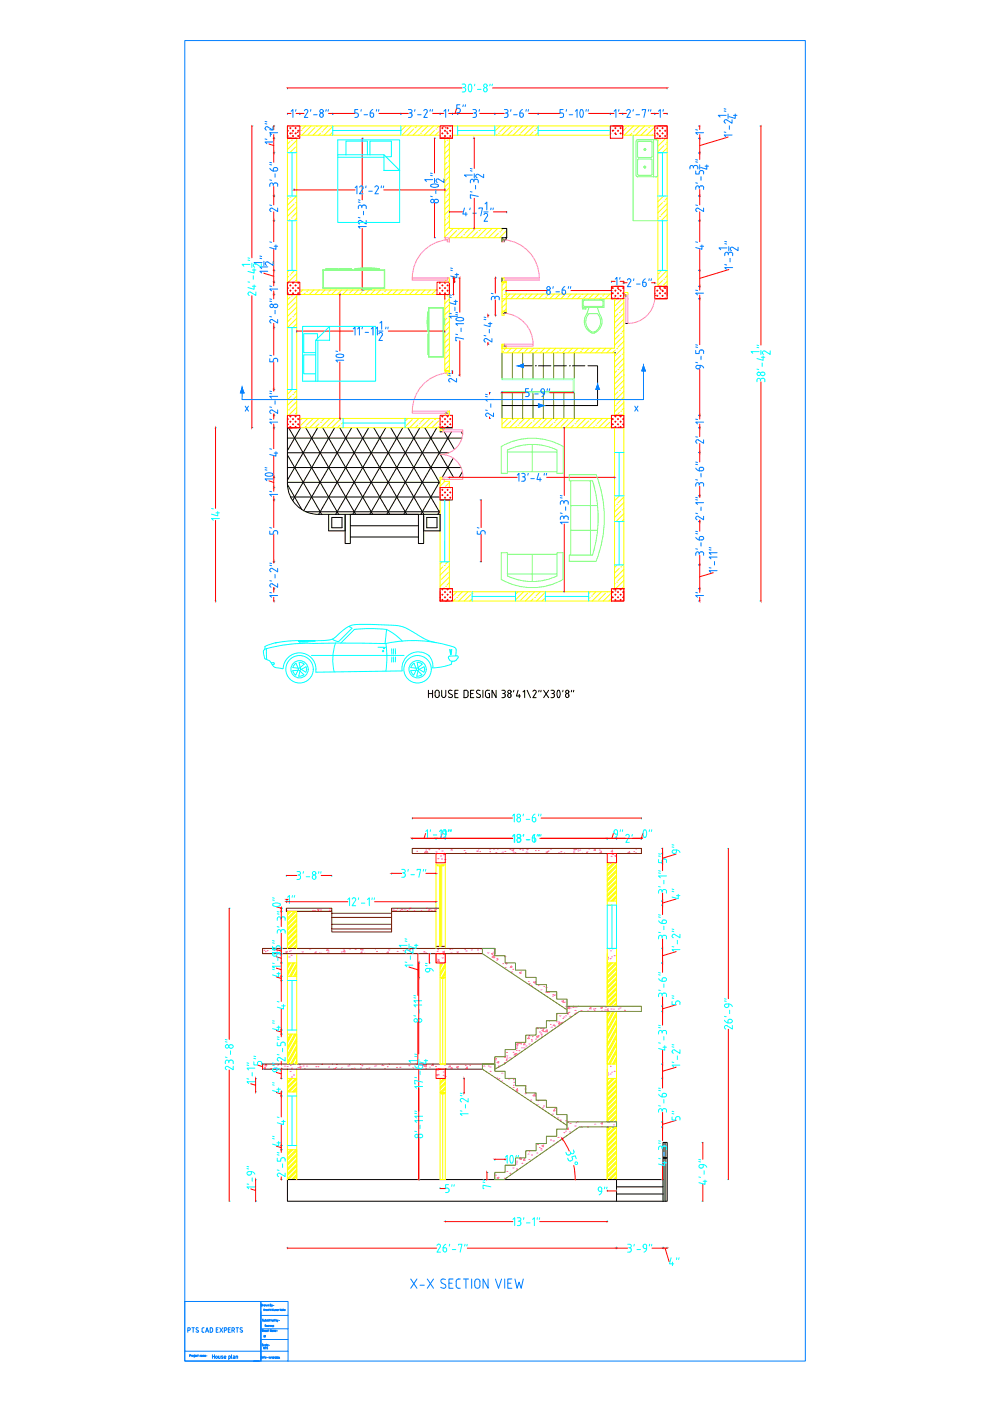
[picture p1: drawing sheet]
<svg xmlns="http://www.w3.org/2000/svg" width="420mm" height="594mm" viewBox="0 0 420 594" stroke-linecap="round" stroke-linejoin="round" font-family="sans-serif">
<defs><g id="words">
<text font-size="10.6" fill="#007fff" x="148.2" y="157.7" transform="rotate(-90 148.2 157.7)">10'</text>
<text font-size="10.6" fill="#0ff" x="210.3" y="496">10&quot;</text>
<g font-size="7.1" fill="#f00">
<text x="195.4" y="118.9" transform="rotate(-90 195.4 118.9)">4&quot;</text>
<text x="278" y="366.9">5&quot;</text>
<text x="184.9" y="415.2" transform="rotate(-90 184.9 415.2)">9&quot;</text>
</g>
<g font-size="7.1" fill="#0ff">
<text x="187.7" y="506.9">5&quot;</text>
<text x="203.6" y="505.2">7&quot;</text>
<text x="250.5" y="508">9&quot;</text>
</g>
<g font-size="6.6" fill="#007fff">
<text x="118.5" y="80.4" transform="rotate(-90 118.5 80.4)">3'-6&quot;</text>
<text x="149.2" y="83.3">12'-2&quot;</text>
<text x="118.5" y="106.9" transform="rotate(-90 118.5 106.9)">4'</text>
<text x="299.2" y="106.9" transform="rotate(-90 299.2 106.9)">4'</text>
<text x="230.7" y="125.9">8'-6&quot;</text>
<text x="299.2" y="159.5" transform="rotate(-90 299.2 159.5)">9'-5&quot;</text>
<text x="194.4" y="163.3" transform="rotate(-90 194.4 163.3)">2&quot;</text>
<text x="221.5" y="169.3">5'-9&quot;</text>
<text x="113.2" y="194.7">4'</text>
<text x="299.2" y="207.4" transform="rotate(-90 299.2 207.4)">3'-6&quot;</text>
<text x="299.2" y="236.7" transform="rotate(-90 299.2 236.7)">3'-6&quot;</text>
<text x="118.5" y="250.1" transform="rotate(-90 118.5 250.1)">2'-2&quot;</text>
</g>
<text font-size="6.6" fill="#7fff7f" x="194.7" y="136.2" transform="rotate(-90 194.7 136.2)">1'-4&quot;</text>
<g font-size="6.6" fill="#f00">
<text x="118.5" y="138.3" transform="rotate(-90 118.5 138.3)">2'-8&quot;</text>
<text x="125.9" y="384.2" transform="rotate(-90 125.9 384.2)">1&quot;</text>
<text x="121.7" y="451.2" transform="rotate(-90 121.7 451.2)">2'-5&quot;</text>
</g>
<g font-size="6.6" fill="#0ff">
<text x="121.7" y="391.6" transform="rotate(-90 121.7 391.6)">3&quot;</text>
<text x="116.4" y="429">4'</text>
<text x="121.7" y="478" transform="rotate(-90 121.7 478)">4'</text>
<text x="121.7" y="500.2" transform="rotate(-90 121.7 500.2)">2'-5&quot;</text>
</g>
<g font-size="6.2" fill="#007fff">
<text x="204.3" y="51.2" transform="rotate(-90 204.3 51.2)">3'</text>
<text x="113.2" y="91">2'</text>
<text x="293.9" y="91">2'</text>
<text x="207.1" y="128.4">3'</text>
<text x="113.2" y="154.5">5'</text>
<text x="293.9" y="189.1">2'</text>
<text x="113.2" y="227.9">5'</text>
<text x="201.1" y="227.9">5'</text>
</g>
<g font-size="6.2" fill="#0ff">
<text x="269.2" y="358.4" transform="rotate(-90 269.2 358.4)">2'</text>
<text x="116.4" y="396.9">3'</text>
</g>
<g font-size="5.3" fill="#f00">
<text x="126.3" y="51.2" transform="rotate(-90 126.3 51.2)">1'</text>
<text x="191.2" y="51.2" transform="rotate(-90 191.2 51.2)">1'</text>
<text x="113.2" y="58.2">1'</text>
<text x="113.2" y="124.5">1'</text>
<text x="263.9" y="122.1" transform="rotate(-90 263.9 122.1)">1'</text>
<text x="293.9" y="126.3">1'</text>
<text x="113.2" y="181">1'</text>
<text x="293.9" y="181">1'</text>
<text x="113.2" y="211.7">1'</text>
</g>
<g font-size="5.3" fill="#007fff">
<text x="282.2" y="51.2" transform="rotate(-90 282.2 51.2)">1'</text>
<text x="293.9" y="58.2">1'</text>
</g>
<g font-size="4.9" fill="#f00">
<text x="263.2" y="51.2" transform="rotate(-90 263.2 51.2)">1'</text>
<text x="293.9" y="254.4">1'</text>
</g>
<text font-size="4.9" fill="#007fff" x="113.2" y="254.4">1'</text>
<text font-size="4.4" fill="#007fff" x="109.7" y="568.7">01</text>
</g></defs>
<!-- layer: column -->
<g fill="none" stroke="#f00" stroke-width=".42">
<path d="M121.9 55.5h.4M121.9 57.7h.4M122 53.4v.1M122 55.2v.5M122 57.4v.6M122.8 54.3h.6M122.8 56.6h.6M123.1 54.1v.5M123.1 56.3v.5M123.1 58.5v.1M123.6 56.4h.1M123.9 58.6h-2v-5.2h5.2v5.2h-5.2h3.9"/>
<path d="M123.9 55.5h.6M123.9 57.7h.6M124.2 53.4v.1M124.2 55.2v.5M124.2 57.4v.6M125 54.3h.6M125 56.6h.6M125.3 54.1v.5M125.3 56.3v.5M125.3 58.5v.1M125.9 56.1h.1M126.1 55.5h.6"/>
<path d="M126.1 57.7h.6M126.4 53.4v.1M126.4 55.2v.5M126.4 57.4v.6M186.6 55.5h.1M186.6 57.7h.1M187.3 54.3h.5M187.3 56.6h.5M187.6 54.1v.5M187.6 56.3v.5M187.6 58.5v.1M187.9 53.7h.1"/>
<path d="M188.4 55.5h.6M188.4 57.7h.6M188.7 58.6h-2.1v-5.2h5.2v5.2h-5.2h5.2M188.7 53.4v.1M188.7 55.2v.5M188.7 57.4v.6M188.8 54.2h.1M189.3 55.9h.1M189.5 54.3h.6M189.5 56.6h.6M189.8 54.1v.5M189.8 56.3v.5"/>
<path d="M189.8 58.5v.1M190.6 55.5h.6M190.6 57.7h.6M190.7 55.4h.1M190.9 53.4v.1M190.9 55.2v.5M190.9 57.4v.6M191.7 54.3h.1M191.7 56.6h.1M258.8 53.4h5.2v5.2h-5.2zM258.8 54.3h.2M258.8 56.6h.2"/>
<path d="M259.5 55.5h.6M259.8 53.4v.1M259.8 55.2v.5M259.9 55.3h.1M260.1 53.4h3.9v3.9M260.6 54.3h.6M260.6 56.6h.6M260.9 54.1v.5M260.9 56.3v.5M260.9 57h.1M261.7 55.5h.6M262 53.4v.1"/>
<path d="M262 55.2v.5M262.8 54.3h.6M262.8 56.6h.6M263.1 54.1v.5M263.1 56.3v.5M264 55.5h.1M277.6 53.4h5.3v5.2h-5.3zM277.6 55.5h.3M277.6 57.7h.3M278.4 54.3h.6M278.4 56.6h.6M278.7 54.1v.5"/>
<path d="M278.7 56.3v.5M278.7 58.5v.1M278.8 57.2h.1M278.9 53.4h4v3.9M279.5 55.5h.6M279.5 57.7h.6M279.6 57.9h.1M279.8 53.4v.1M279.8 55.2v.5M279.8 57.4v.6M280.6 54.3h.6M280.6 56.6h.6"/>
<path d="M280.9 54.1v.5M280.9 56.3v.5M280.9 58.5v.1M281.8 55.5h.5M281.8 57.7h.5M282 53.4v.1M282 55.2v.5M282 57.4v.6M121.9 119.9h.4M122 119.6v.6M123.9 119.9h.6M124.2 119.6v.6"/>
<path d="M126.1 119.9h.6M126.4 119.6v.6M185.3 119.6h5.2v5.3h-5.2zM186.3 119.9h.4M186.5 119.6v.6M121.9 122.1h.4M121.9 124.3h.4M122 121.8v.6M122 124.1v.5M122.8 123.2h.6M122.8 121h.6M123.1 120.7v.6"/>
<path d="M123.1 123v.5M123.9 124.9h-2v-5.3h5.2v5.3h-5.2h5.2h-1.3M123.9 122.1h.6M123.9 124.3h.6M124.2 121.8v.6M124.2 124.1v.5M125 123.2h.6M125 121h.6M125.3 120.7v.6M125.3 123v.5M125.8 124.9h.1M126.1 122.1h.6"/>
<path d="M126.1 124.3h.6M126.4 121.8v.6M126.4 124.1v.5M186.3 122.1h.4M186.3 124.3h.4M186.5 121.8v.6M186.5 124.1v.5M187.3 121h.5M188.7 121.8v.6M259.2 121.4h5.3v5.3h-5.3zM259.5 124.3h.6M259.5 126.6h.6"/>
<path d="M259.8 124.1v.5M259.8 126.3v.4M260.5 126.4h.1M260.6 125.4h.6M260.9 125.2v.5M261.7 124.3h.6M261.7 126.6h.6M262 124.1v.5M262 126.3v.4M262.8 125.4h.6M263.1 125.2v.5M264 124.3h.5"/>
<path d="M264 126.6h.5M264.2 124.1v.5M264.2 126.3v.4M264.5 124.1v1.7M277.6 121.4h5.3v5.3h-5.3zM277.6 122.1h.3M277.6 124.3h.3M277.6 126.6h.3M277.6 126.7h5.3M277.8 125.2h.1M278.4 123.2h.6M278.4 125.4h.6"/>
<path d="M278.7 123v.5M278.7 125.2v.5M278.9 121.4h4v4M279.5 122.1h.6M279.5 124.3h.6M279.5 126.6h.6M279.8 121.8v.6M279.8 124.1v.5M279.8 126.3v.4M279.9 122.9h.1M280.6 123.2h.6M280.6 125.4h.6"/>
<path d="M280.8 123.6h.1M280.9 123v.5M280.9 125.2v.5M281.4 122.1h.1M281.8 122.1h.5M281.8 124.3h.5M281.8 126.6h.5M282 121.8v.6M282 124.1v.5M282 126.3v.4M121.9 177.4v4h3.9M121.9 177.7h.4"/>
<path d="M121.9 179.9h.4M122 177.4v.6M122 179.6v.6M122.8 176.6h.6M122.8 178.8h.6M123.1 176.3v.6M123.1 178.5v.6M123.9 177.7h.6M123.9 179.9h.6M124.2 177.4v.6M124.2 179.6v.6M125 176.6h.6"/>
<path d="M125 178.8h.6M125.3 176.3v.6M125.3 178.5v.6M126.1 177.7h.6M126.1 179.9h.6M126.4 177.4v.6M126.4 179.6v.6M186.6 177.7h.1M186.6 179.9h.1M187.3 176.6h.5M187.3 178.8h.5M187.6 176.3v.6"/>
<path d="M187.6 178.5v.6M188.4 177.7h.6M188.4 179.9h.6M188.7 177.4v.6M188.7 179.6v.6M189.5 176.6h.6M189.5 178.8h.6M189.8 176.3v.6M189.8 178.5v.6M190.6 177.7h.6M190.6 179.9h.6M190.9 177.4v.6"/>
<path d="M190.9 179.6v.6M191.7 176.6h.1M191.7 178.8h.1M259.2 176.1h5.3v5.3h-5.3zM259.5 177.7h.6M259.5 179.9h.6M259.8 177.4v.6M259.8 179.6v.6M260.5 176.1h4M260.6 176.6h.6M260.6 178.8h.6M260.9 176.3v.6"/>
<path d="M260.9 178.5v.6M261.7 177.7h.6M261.7 179.9h.6M262 177.4v.6M262 179.6v.6M262.5 176.3h.1M262.8 176.6h.6M262.8 178.8h.6M263.1 176.3v.6M263.1 178.5v.6M264 177.7h.5M264 179.9h.5"/>
<path d="M264.2 177.4v.6M264.2 179.6v.6M122.8 181h.6M123.1 180.8v.5M123.9 181.4h-2v-5.3h5.2v5.3h-5.2h3.9M125 181h.6M125.3 180.8v.5M125.8 181.4h1.3M187.3 181h.5M187.6 180.8v.5M188.3 181.4h3.5v-5.3h-5.2v5.3h2.1M189.5 181h.6"/>
<path d="M189.8 180.8v.5M191.7 181h.1M260.6 181h.6M260.9 180.8v.5M262.2 181.2h.1M262.8 181h.6M263.1 180.8v.5M186.6 206.7h5.2v5.3h-5.2zM186.6 208.8h.1M186.6 211h.1M187.3 207.7h.5M187.3 209.9h.5"/>
<path d="M187.6 207.4v.6M187.6 209.6v.6M187.6 211.9v.1M188.4 208.8h.6M188.4 211h.6M188.7 206.7v.2M188.7 208.5v.6M188.7 210.7v.6M189.5 207.7h.6M189.5 209.9h.6M189.8 207.4v.6M189.8 209.6v.6"/>
<path d="M189.8 211.9v.1M190.6 208.8h.6M190.6 211h.6M190.9 206.7v.2M190.9 208.5v.6M190.9 210.7v.6M191.7 207.7h.1M191.7 209.9h.1M186.6 249.6h5.2v5.3h-5.2zM186.6 254.9h3.9M186.6 251.1h.1M186.6 253.3h.1"/>
<path d="M187.3 250h.5M187.3 252.2h.5M187.3 254.4h.5M187.6 249.7v.5M187.6 251.9v.5M187.6 254.1v.5M187.9 249.6h3.9M188.4 251.1h.6M188.4 253.3h.6M188.7 250.8v.5M188.7 253v.5M189 254.9h.1"/>
<path d="M189.5 250h.6M189.5 252.2h.6M189.5 254.4h.6M189.8 249.7v.5M189.8 251.9v.5M189.8 254.1v.5M190.6 251.1h.6M190.6 253.3h.6M190.9 250.8v.5M190.9 253v.5M191.3 254.7h.1M191.7 250h.1"/>
<path d="M191.7 252.2h.1M191.7 254.4h.1M259.2 249.6h5.3v5.3h-5.3zM259.5 251.1h.6M259.5 253.3h.6M259.8 250.8v.5M259.8 253v.5M259.9 249.8h.1M260.5 249.6h4M260.6 250h.6M260.6 252.2h.6M260.6 254.4h.6"/>
<path d="M260.7 250.6h.1M260.9 249.7v.5M260.9 251.9v.5M260.9 254.1v.5M261.7 251.1h.6M261.7 253.3h.6M262 250.8v.5M262 253v.5M262.8 250h.6M262.8 252.2h.6M262.8 254.4h.6M263.1 249.7v.5"/>
<path d="M263.1 251.9v.5M263.1 254.1v.5M264 251.1h.5M264 253.3h.5M264.2 250.8v.5M264.2 253v.5M264.4 249.7h.1M264.5 250.9v4h-4M184.9 361.9h3.9v4h-3.9zM257.5 361.9h3.9v4h-3.9zM184.9 404.4h3.9v3.9h-3.9zM184.9 453.4h3.9v3.9h-3.9z"/>
</g>
<!-- layer: wall -->
<g fill="none" stroke="#ff0" stroke-width=".42">
<path d="M121.9 58.6v.1M123.5 59.5h.1M124.3 58.6l-.2 .3M125.8 59.5l-3.9 3.9M125.8 58.6v61M127.1 57.3h59.5M127.2 53.4l-.1 .1M127.6 55.3h.1M129.6 53.4l-1.4 1.3M131.9 53.4l-3.9 3.9M133.5 54.1l-2.9 3M134.1 53.5h.1"/>
<path d="M135.9 56.5l-.9 .8M136.5 55.9h.1M136.6 53.4l-3.9 3.9M139 53.4l-1.9 1.9M141.1 53.6l-3.7 3.7M141.1 56l-1.3 1.3M172 53.4l-1.9 1.9M174.4 53.4l-4 3.9M175.4 54.7l-2.7 2.6M176 54.1h.1M176.7 53.4l-.1 .1M177.7 57.1l-.2 .2"/>
<path d="M178.3 56.5h.1M179.1 53.4l-4 3.9M181.4 53.4l-2.5 2.5M183.8 53.4l-3.9 3.9M184.2 55.3l-2 2M184.8 54.7h.1M186 55.9l-1.4 1.4M186 53.6l-.6 .5M188.6 58.6v42.2M189.5 59.5h.1M190.3 58.6l-.2 .3M190.5 58.6v38.3h22.3"/>
<path d="M191.8 57.3h67M210.7 57.1l-.2 .2M211.3 56.5h.1M212.1 53.4l-2.3 2.2M214.4 53.4l-2.5 2.5M216.8 53.4l-4 3.9M217.2 55.3l-2 2M217.8 54.7h.1M219.1 53.4l-.7 .7M220.2 57.1h.1M221.5 53.4l-3.9 3.9M223.7 53.5l-2.9 3"/>
<path d="M226 55.9l-1.4 1.4M226.2 53.4l-3.9 3.9M226.6 55.3h.1M228.2 56.1l-1.2 1.2M228.2 53.8l-1 .9M264 57.3h13.6M265.5 54.1l-1.5 1.5M266.1 53.5h.1M267.9 56.5l-.8 .8M268.5 55.9h.1M268.6 53.4l-3.9 3.9M271 53.4l-1.9 1.9"/>
<path d="M273.4 53.4l-4 3.9M274.4 54.7l-2.6 2.6M275 54.1h.1M275.7 53.4l-.1 .1M276.7 57.1l-.2 .2M277.3 56.5h.1M277.6 53.9l-3.5 3.4M278.9 53.4h-157v124M278.9 58.6v62.8M279.1 59.5l-.2 .1M279.7 58.9h.1M282.3 58.6l-3.4 3.4"/>
<path d="M282.9 57.3v69.4M122.9 60l-1 1.1M125.3 62.4l-2.4 2.3M125.8 64.2l-.5 .5M188.9 60l-.3 .4M189.5 68.8l-.9 1M190.1 68.3h.1M190.1 77.7l-1.5 1.5M190.5 60.8l-1.9 2M190.5 65.5l-1.9 2M190.5 70.2l-1.9 2M190.5 74.9l-1.9 2"/>
<path d="M190.5 79.6l-1.9 2M190.5 63.1l-1.9 2M190.5 72.6l-1.6 1.6M281.5 61.8l-2.6 2.5M282.1 61.2h.1M282.9 62.8l-2.1 1.9M282.9 60.4l-.3 .2M122.3 84.2l-.4 .5M122.9 83.6h.1M122.9 93l-.6 .6M123.5 92.4h.1M124.7 86.5l-2.8 2.9"/>
<path d="M125.3 86h.1M125.8 83.1l-3.9 3.9M125.8 87.8l-3.9 4M125.8 92.5l-1.1 1.1M125.8 90.1l-1.7 1.7M188.9 83.6h.1M188.9 93l-.3 .4M189.5 92.4h.1M190.5 84.3l-1.9 2M190.5 89l-1.9 2M190.5 93.8l-1.9 1.9M190.5 82l-1 1"/>
<path d="M190.5 86.7l-1.9 2M190.5 91.4l-.4 .4M190.5 96.1l-1.9 2M192.2 96.9l-3.6 3.6M193.6 97.8l-2.9 2.9M194.2 97.2h.1M196.6 99.5h.1M196.9 96.9l-4 3.9M199.2 96.9l-2 2M201.6 96.9l-4 3.9M202.5 98.3l-2.5 2.5M203.1 97.8h.1"/>
<path d="M203.9 96.9l-.2 .3M206.3 96.9l-3.9 3.9M208.6 96.9l-2.6 2.6M211 96.9l-3.9 3.9M211.3 98.9l-1.8 1.9M211.9 98.3h.1M213.4 96.9l-.9 .9M214.8 97.8l-3 3M279.1 92.4l-.2 .2M279.7 91.8h.1M280.9 86l-2 1.9M281.3 83.1l-2.4 2.4"/>
<path d="M281.5 85.4h.1M282.9 86.3l-4 4M282.9 91l-2.6 2.6M282.9 84l-.8 .8M282.9 88.7l-2.6 2.5M282.9 93.4l-.3 .2M122.3 117.2l-.4 .5M122.5 114.7l-.6 .6M122.9 116.6h.1M124.7 119.6h-.1M124.9 114.7l-1.4 1.3M125.3 119h.1"/>
<path d="M125.8 116.1l-3.6 3.5M190.1 101.3h.1M190.5 117.9v39.4M190.5 100.8h22.3v1.7M196 100.1l-.7 .7M204.8 100.7l-.1 .1M205.4 100.1h.1M213.6 117.9l-.8 .7M213.7 101.3l-.9 .8M213.7 118.8v-.9h-.9v15.8h.9v-.9M214.3 100.7h.1M214.6 119.2l-1.8 1.8"/>
<path d="M214.6 118.8v.8h-1.8h1.8v5.1M279.1 116h.1M280.5 114.7l-.8 .7M280.9 119l-2 1.9M281.5 118.4h.1M282.8 114.7l-3.9 3.8M282.9 119.3l-2.1 2.1M282.9 117l-.8 .8M122.9 126l-1 1.1M123.5 125.4h.1M123.5 134.9l-1.6 1.6M124.1 134.3h.1"/>
<path d="M125.3 128.4l-3 2.9M125.8 125.5l-3.9 4M125.8 130.2l-3.9 4M125.8 135l-3.9 3.9M125.8 132.6l-1.1 1.1M125.8 137.3l-1.6 1.6M127.1 123h58.2M128.3 123l-1.2 1.2M129.4 124.3l-.6 .6M130 123.7h.1M130.7 123l-.1 .1M133.1 123l-2 1.9"/>
<path d="M135.4 123l-1.9 1.9M137.8 123l-2 1.9M138.2 124.9h.1M138.8 124.3h.1M140.2 123l-.8 .7M142.5 123l-2 1.9M144.7 123.1l-1.8 1.8M147.2 123l-2 1.9M147.7 124.9h.1M149.6 123l-1.4 1.3M151.9 123l-1.9 1.9M153.6 123.7l-1.3 1.2"/>
<path d="M154.2 123.1h.1M156.7 123l-2 1.9M159 123l-1.9 1.9M161.4 123l-2 1.9M162.4 124.3l-.7 .6M163 123.7h.1M163.7 123l-.1 .1M166.1 123l-2 1.9M168.4 123l-1.9 1.9M170.8 123l-2 1.9M171.2 124.9h.1M171.8 124.3h.1"/>
<path d="M173.1 123l-.7 .7M175.5 123l-1.9 1.9M177.7 123.1l-1.8 1.8M180.2 123l-1.9 1.9M180.7 124.9h.1M182.6 123l-1.3 1.3M184.9 123l-1.9 1.9M188.6 124.9h-62.8v51.2M188.6 126.7v30.6M190.5 138.6l-1.6 1.6M212.8 126.7h47.7v21h-47.7v-1.8h.9v.9M212.8 131.9h1.8"/>
<path d="M214.6 131l-1.8 1.8M214.6 124.7h44.6M214.6 124.7v8.1M216.2 124.7l-3.4 3.3M218.6 124.7l-2 1.9M220.9 124.7l-2 2M221.9 126l-.6 .7M222.5 125.4h.1M223.3 124.7l-.2 .2M225.6 124.7l-2 2M228 124.7l-2 2M230.3 124.7l-1.9 2"/>
<path d="M246.1 125.4l-1.2 1.3M246.7 124.9h.1M249.2 124.7l-2 2M251.6 124.7l-2 1.9M253.9 124.7l-1.9 2M254.9 126l-.6 .7M255.5 125.4h.1M256.3 124.7l-.2 .2M258.6 124.7l-1.9 2M259.2 126.5l-.2 .2M260.8 139h.1M261.4 126.7l-.9 .8"/>
<path d="M262 133.1l-1.5 1.5M262.6 132.5h.1M263.7 126.7l-2.9 2.9M264.4 135.5l-3 2.9M264.5 124.1h1.7v.8h-.9M264.5 128.3l-4 3.9M264.5 133l-4 3.9M264.5 137.7l-4 4M264.5 130.7l-1.3 1.2M264.5 126.7v124.2M264.5 125.8h.8M188.9 149.6h.1"/>
<path d="M190.1 143.7l-1.5 1.6M190.5 140.9l-1.9 2M190.5 145.6l-1.9 2M190.5 150.3l-1.9 2M190.5 148l-1 1M190.5 152.7l-1.9 2M212.8 145.9v3.7h47.7v26.5M213.1 149h.1M213.7 146l-.9 .9M214.6 147.5l-.9 .9M214.6 146.8v.9M216.8 147.7l-2 1.9"/>
<path d="M219 147.8l-1.8 1.8M221.5 147.7l-2 1.9M221.9 149.6h.1M223.9 147.7l-1.4 1.3M226.2 147.7l-1.9 1.9M227.8 148.4l-1.2 1.2M228.4 147.8h.1M231 147.7l-2 1.9M233.3 147.7l-2 1.9M235.7 147.7l-2 1.9M236.7 149l-.7 .6M237.3 148.4h.1"/>
<path d="M238 147.7l-.1 .1M240.4 147.7l-2 1.9M242.7 147.7l-1.9 1.9M245.1 147.7l-2 1.9M246.1 149h.1M247.4 147.7l-.7 .7M249.8 147.7l-2 1.9M252 147.8l-1.8 1.8M254.5 147.7l-2 1.9M254.9 149.6h.1M256.9 147.7l-1.4 1.3M259.2 147.7l-2 1.9"/>
<path d="M260.8 148.4l-1.2 1.2M261.4 147.8h.1M261.4 157.3l-.9 .8M262 156.7h.1M262.6 142l-2.1 2M263.2 141.4h.1M263.2 150.8l-2.7 2.6M263.8 150.2h.1M263.8 159.6l-3 3M264.4 159h.1M264.5 142.4l-4 4M264.5 147.1l-4 4"/>
<path d="M264.5 151.9l-4 3.9M264.5 156.6l-4 3.9M264.5 140.1l-.7 .7M264.5 144.8l-2.5 2.4M264.5 149.5l-.1 .1M264.5 154.2l-1.9 1.9M122.3 173.8h.1M123.5 167.9l-1.6 1.7M123.9 165.2l-2 2M124.1 167.3h.1M125.8 168l-3.9 3.9M125.8 172.7l-3.5 3.4"/>
<path d="M125.8 165.6l-1.1 1.1M125.8 170.3l-2.9 2.9M125.8 175l-.5 .5M127.1 177.4h59.5M128.1 177.4l-.5 .5M130.5 177.4l-3.4 3.4M132.8 177.4l-2.8 2.9M135.2 177.4l-3.9 4M135.3 179.7l-1.7 1.7M135.9 179.1h.1M137.5 177.4l-1 1.1M139.9 177.4l-3.9 4"/>
<path d="M141.8 177.9l-3 3M144.6 177.4l-3.9 4M144.7 179.7h.1M145.5 178.9l-.2 .2M172.9 177.4l-1.2 1.2M174.8 177.9l-3 3M177.6 177.4l-3.9 4M177.7 179.7h.1M180 177.4l-1.7 1.7M182.3 177.4l-3.9 4M183.6 178.5l-2.9 2.9M184.2 177.9h.1"/>
<path d="M186 178.5l-2.9 2.9M188.8 175.2v.9M189.2 175.2l-.4 .5M189.6 175.2v-.9h.9v1.8M190.1 174.3l-.5 .5M212.8 177.4h46.4M213 177.4l-.2 .2M215.3 177.4l-2.5 2.5M216.6 178.5l-2.8 2.9M217.2 177.9h.1M220 177.4l-3.9 4M222.4 177.4l-2.2 2.3"/>
<path d="M224.8 177.4l-4 4M225.5 179.1l-2.3 2.3M226 178.5h.1M227.1 177.4l-.5 .5M229.5 177.4l-4 4M231.8 177.4l-2.8 2.9M234.2 177.4l-4 4M234.3 179.7l-1.7 1.7M234.9 179.1h.1M236.5 177.4l-1 1.1M238.9 177.4l-3.9 4M240.8 177.9l-2.9 3"/>
<path d="M243.6 177.4l-3.9 4M243.7 179.7h.1M246 177.4l-1.7 1.7M248.4 177.4l-4 4M249.6 178.5l-2.9 2.9M250.2 177.9h.1M253.1 177.4l-4 4M255.4 177.4l-2.2 2.3M257.8 177.4l-4 4M258.5 179.1l-2.3 2.3M259.1 178.5h.1M260.8 172h.1"/>
<path d="M262 166.1l-1.5 1.5M262.6 165.5h.1M262.6 174.9l-1.2 1.2M263.2 174.3h.1M264.4 168.5l-3 2.9M264.5 161.3l-4 3.9M264.5 166l-4 3.9M264.5 170.7l-4 3.9M264.5 175.4l-.7 .7M264.5 163.6l-1.3 1.3M264.5 173.1l-.7 .7M125.8 181.4h60.8v1.7"/>
<path d="M129.4 180.9h.1M144.1 180.3l-1.1 1.1M145.5 181.3l-.1 .1M177.2 180.3l-1.1 1.1M186 180.9l-.6 .5M187.5 182.2v.9M187.8 181.4l-1.2 1.2M188.3 181.4v.8M212.8 181.4h47.7v68.2M219 180.9l-.5 .5M219.6 180.3h.1M228.4 180.9h.1"/>
<path d="M243.1 180.3l-1.1 1.1M252 180.9l-.5 .5M252.6 180.3h.1M259.2 180.7l-.6 .7M187.5 203.3v-.9h-.9v48.5M187.5 202.9l-.9 .9M188.3 203.3v.8h2.2v2.6M188.6 204.1l-2 2.1M190.5 204.6l-1.6 1.6M190.5 212v37.6M260.8 214.4l-.3 .3M261.4 213.8h.1"/>
<path d="M262.7 210.2l-2.2 2.2M263.2 216.8l-2.7 2.6M263.8 216.2h.1M264.5 213.2l-4 3.9M264.5 217.9l-3.3 3.3M264.5 210.8l-2.5 2.4M264.5 215.5l-.1 .1M187.5 238.2l-.9 1M188.3 239.8h.1M189.9 238.2l-1 1M190.5 240l-3.9 3.9M261.6 239.5l-1.1 1.2"/>
<path d="M264 239.5l-.2 .3M264.5 220.2l-1 1M187.7 240.4l-1.1 1.1M188.3 249.2l-.4 .4M188.9 248.6h.1M190.1 242.8l-3 2.9M190.5 244.7l-3.9 3.9M190.5 249.4l-.2 .2M190.5 247l-1 1M190.5 254.9h70M191.8 250.9h67.4M193.1 253.9l-1 1"/>
<path d="M193.6 253.3h.1M193.7 250.9l-1.9 1.9M196 250.9l-1.8 1.8M198.4 250.9l-3.9 4M199.5 252.2l-2.7 2.7M200.1 251.6h.1M200.2 253.9l-1 1M219.6 250.9l-1 1.1M222 250.9l-3.4 3.5M223.7 251.6l-2.9 2.9M224.3 251h.1M226 253.9l-.9 1"/>
<path d="M226.6 253.3h.1M226.7 250.9l-4 4M229.1 250.9l-1.9 1.8M231.2 251.1l-3.7 3.8M231.2 253.5l-1.4 1.4M250.2 253.3l-.6 .7M250.3 250.9l-.7 .7M250.8 252.7h.1M252.6 250.9l-1.2 1.3M255 250.9l-3.9 4M256.7 251.6l-2.9 2.9M257.3 251h.1"/>
<path d="M259.1 253.9l-1 1M259.2 251.4l-3.4 3.5M260.8 247.5l-.3 .2M261.4 246.9h.1M262.6 241l-2.1 2M263.2 240.4h.1M263.8 249.2h.1M264.5 241.4l-4 4M264.5 246.1l-3.5 3.5M264.5 243.8l-2.5 2.5M264.5 248.5l-.1 .1M184.9 365.9v36.3"/>
<path d="M184.9 361.9h3.9M184.9 366.7h3.9M185.5 366.7v.5h2.6v-.5h-.8M186.4 367.2v34.1M186.8 367.2v34.1M187.3 367.2v34.1M188.8 365.9v36.3M257.5 365.9v17.9h1.9M257.5 361.9h3.9M257.9 365.9l-.4 .4M258.3 365.9l-.8 .8M258.8 365.9l-1.3 1.3"/>
<path d="M260 365.9l-2.5 2.5M260.5 365.9l-3 3M261 365.9l-3.5 3.5M261.4 366.7l-3.9 3.9M261.4 368.9l-3.9 3.9M261.4 371l-3.9 4M261.4 373.2l-3.9 3.9M261.4 375.3l-3.9 4M261.4 377.5l-3.9 3.9M261.4 379.7l-2.4 2.4M261.4 367.1l-3.9 4M261.4 369.3l-3.9 3.9"/>
<path d="M261.4 371.5l-3.9 3.9M261.4 373.6l-3.9 4M261.4 375.8l-3.9 3.9M261.4 378l-3.9 3.9M261.4 367.6l-3.9 3.9M261.4 369.8l-3.9 3.9M261.4 371.9l-3.9 3.9M261.4 374.1l-3.9 4M261.4 376.3l-3.9 3.9M261.4 378.4l-3.6 3.7M261.4 365.9v17.9M121.9 386.4v15.8"/>
<path d="M124.7 386.4l-2.8 2.9M125.2 386.4l-3.3 3.4M125.6 386.4l-3.7 3.8M125.8 387.5l-3.9 4M125.8 389.7l-3.9 3.9M125.8 391.9l-3.9 3.9M125.8 394l-3.9 3.9M125.8 396.2l-3.9 3.9M125.8 398.4l-3.9 3.8M125.8 388l-3.9 3.9M125.8 390.2l-3.9 3.9M125.8 392.3l-3.9 4"/>
<path d="M125.8 394.5l-3.9 3.9M125.8 396.6l-3.9 4M125.8 398.8l-3.4 3.4M125.8 388.5l-3.9 3.9M125.8 390.6l-3.9 4M125.8 392.8l-3.9 3.9M125.8 394.9l-3.9 4M125.8 397.1l-3.9 3.9M125.8 399.3l-2.9 2.9M125.8 386.4v15.8M257.5 382.1h3.9M261.4 380.1l-1.9 2"/>
<path d="M261.4 381.8l-.2 .3M261.4 380.6l-1.4 1.5M121.9 404.4v46.8M121.9 414h3.9M121.9 408.3h3.9M122.4 408.3l-.5 1M122.8 408.3l-.9 1.7M123.1 408.3l-1.2 2.3M124.1 408.3l-2.2 4.2M124.5 408.3l-2.6 4.8M124.9 408.3l-3 5.5M125.8 408.5l-3 5.5"/>
<path d="M125.8 409.2l-2.7 4.8M125.8 409.9l-2.3 4.1M125.8 400.5l-1.7 1.7M125.8 401l-1.2 1.2M125.8 401.5l-.8 .7M125.8 404.4v46.8v-12.7h-3.9M125.8 411.7l-1.3 2.3M125.8 412.3l-.9 1.7M125.8 413l-.5 1M184.9 404.4v3.9M186.6 414.5h2.2h-1.1v36.7M187 414.5v.4h1.4v-.4h-.7"/>
<path d="M187.6 408.3l-1 1.8M187.9 408.3l-1.3 2.4M188.8 408.6l-2.2 3.9M188.8 411.7l-1.5 2.8M188.8 409.3l-2.2 3.9M188.8 412.4l-1.2 2.1M188.8 409.9l-2.2 4M188.8 413.1l-.8 1.4M188.8 404.4v46.8h-2.2v-42.9M257.5 408.4l3.9-.1-3.9 3.9M258.8 408.3l-1.3 1.3M259.2 408.3l-1.7 1.8"/>
<path d="M259.7 408.3l-2.2 2.2M260.9 408.3l-3.4 3.4M261.4 410l-3.9 3.9M261.4 412.2l-3.9 3.9M261.4 414.3l-3.9 4M261.4 416.5l-3.9 3.9M261.4 418.6l-3.9 4M261.4 410.4l-3.9 4M261.4 412.6l-3.9 4M261.4 414.8l-3.9 3.9M261.4 417l-3.9 3.9M261.4 419.1l-3.9 4"/>
<path d="M261.4 408.7l-3.9 4M261.4 410.9l-3.9 3.9M261.4 413.1l-3.9 3.9M261.4 415.3l-3.9 3.9M261.4 417.4l-3.9 4M261.4 419.6l-3.9 3.9M124.9 438.5l-3 5.5M125.3 438.5l-3.4 6.2M125.7 438.5l-3.8 6.9M257.5 426.7v-24.5h3.9v24.5M257.5 428.9v46.8M258 428.9l-.5 1.1"/>
<path d="M258.4 428.9l-.9 1.7M258.8 428.9l-1.3 2.4M259.8 428.9l-2.3 4.2M260.2 428.9l-2.7 4.9M260.5 428.9l-3 5.5M261.4 429.1l-3.9 7.2M261.4 432.3l-3.9 7.1M261.4 435.5l-3.9 7.1M261.4 438.6l-3.9 7.1M261.4 429.8l-3.9 7.1M261.4 433l-3.9 7.1M261.4 436.1l-3.9 7.1"/>
<path d="M261.4 439.3l-3.9 7.1M261.4 430.5l-3.9 7.1M261.4 433.7l-3.9 7.1M261.4 436.8l-3.9 7.1M261.4 440l-3.9 7.1M261.4 420.8l-3.9 3.9M261.4 423l-3.7 3.7M261.4 425.2l-1.5 1.5M261.4 421.3l-3.9 3.9M261.4 423.4l-3.2 3.3M261.4 425.6l-1.1 1.1M261.4 421.7l-3.9 4"/>
<path d="M261.4 423.9l-2.8 2.8M261.4 428.9v46.8M261.4 426.1l-.6 .6M121.9 453.4v46.8l3.9-3.9M123.1 457.3l-1.2 1.3M123.6 457.3l-1.7 1.8M124.1 457.3l-2.2 2.2M125.3 457.3l-3.4 3.5M125.8 457.3l-3.9 3.9M125.8 459l-3.9 3.9 3.9 .1M125.8 459.5l-3.6 3.5M125.8 457.8l-3.9 3.9"/>
<path d="M125.8 459.9l-3.1 3.1M125.8 440.1l-3.9 7.1M125.8 443.3l-3.9 7.1M125.8 446.4l-2.7 4.8M125.8 449.6l-.9 1.6M125.8 440.8l-3.9 7.1M125.8 444l-3.9 7M125.8 447.1l-2.3 4.1M125.8 441.5l-3.9 7.1M125.8 444.6l-3.7 6.6M125.8 447.8l-1.9 3.4M125.8 453.4v46.8"/>
<path d="M125.8 457.3l-3.9 .1M125.8 450.3l-.5 .9M125.8 450.9l-.2 .3M186.6 457.3v42.9M186.8 457.3l-.2 .3M188.1 457.3l-1.5 1.5M188.6 457.3l-2 2M188.8 458.8l-2.2 2.2M188.8 459.2l-2.2 2.2M188.8 457.6l-2.2 2.2M188.8 459.7l-2.2 2.2M188.8 453.4v46.8"/>
<path d="M257.5 457.3h3.9M257.5 451.2h3.9M257.9 457.3l-.4 .4M258.3 457.3l-.8 .8M259.6 457.3l-2.1 2.1M260 457.3l-2.5 2.6M260.5 457.3l-3 3M261.4 457.6l-3.9 4M261.4 459.8l-3.9 3.9M261.4 458.1l-3.9 3.9M261.4 458.6l-3.9 3.9M261.4 441.8l-3.9 7.1"/>
<path d="M261.4 445l-3.4 6.2M261.4 448.1l-1.7 3.1M261.4 442.5l-3.9 7.1M261.4 445.6l-3.1 5.6M261.4 448.8l-1.3 2.4M261.4 443.2l-3.9 7M261.4 446.3l-2.7 4.9M261.4 449.5l-.9 1.7M125.8 461.2l-1.9 1.8M125.8 461.6l-1.4 1.4M125.8 462.1l-.9 .9M186.6 463.4h2.2h-1.1v36.8"/>
<path d="M187 463.4v.5h1.4v-.5h-.7M188.8 461l-2.2 2.1M188.8 461.4l-2 2M188.8 461.9l-1.6 1.5M188.8 463.1l-.3 .3M257.5 477.9v22.3M258.5 477.9l-1 1M258.9 477.9l-1.4 1.5M259.4 477.9l-1.9 1.9M260.7 477.9l-3.2 3.2M261.1 477.9l-3.6 3.6M261.4 479.3l-3.9 3.9"/>
<path d="M261.4 479.8l-3.9 3.9M261.4 478l-3.9 4M261.4 462l-3.9 3.9M261.4 464.2l-3.9 3.9M261.4 466.3l-3.9 4M261.4 468.5l-3.9 3.9M261.4 470.6l-3.9 4M261.4 472.8l-2.9 2.9M261.4 475l-.7 .7M261.4 460.3l-3.9 3.9M261.4 462.4l-3.9 4M261.4 464.6l-3.9 3.9"/>
<path d="M261.4 466.8l-3.9 3.9M261.4 468.9l-3.9 4M261.4 471.1l-3.9 3.9M261.4 473.3l-2.4 2.4M261.4 475.4l-.3 .3M261.4 460.7l-3.9 4M261.4 462.9l-3.9 3.9M261.4 465l-3.9 4M261.4 467.2l-3.9 3.9M261.4 469.4l-3.9 3.9M261.4 471.6l-3.9 3.9M261.4 473.7l-2 2"/>
<path d="M261.4 477.9v22.3M121.9 487.5h3.9v12.7M124.2 487.5l-2.3 2.4M125.4 487.5l-3.5 3.6M125.8 489.3l-3.9 4M125.8 491.5l-3.9 3.9M125.8 493.7l-3.9 3.9M125.8 495.8l-3.9 4M125.8 498l-2.2 2.2M125.8 487.6l-3.9 3.9M125.8 489.8l-3.9 3.9M125.8 492l-3.9 3.9"/>
<path d="M125.8 494.1l-3.9 4M125.8 498.4l-1.8 1.8M125.8 488.1l-3.9 3.9M125.8 490.2l-3.9 4M125.8 492.4l-3.9 3.9M125.8 494.6l-3.9 3.9M125.8 496.8l-3.5 3.4M125.8 498.9l-1.3 1.3M261.4 481.5l-3.9 3.9M261.4 483.6l-3.9 4M261.4 485.8l-3.9 3.9M261.4 487.9l-3.9 4"/>
<path d="M261.4 490.1l-3.9 3.9M261.4 492.3l-3.9 3.9M261.4 494.5l-3.9 3.9M261.4 496.6l-3.6 3.6M261.4 498.8l-1.4 1.4M261.4 481.9l-3.9 4M261.4 484.1l-3.9 3.9M261.4 486.3l-3.9 3.9M261.4 488.4l-3.9 4M261.4 490.6l-3.9 3.9M261.4 492.7l-3.9 4M261.4 494.9l-3.9 4"/>
<path d="M261.4 497.1l-3.1 3.1M261.4 499.3l-.9 .9M261.4 480.2l-3.9 3.9M261.4 482.4l-3.9 3.9M261.4 484.6l-3.9 3.9M261.4 486.7l-3.9 4M261.4 488.9l-3.9 3.9M261.4 491l-3.9 4M261.4 493.2l-3.9 3.9M261.4 495.4l-3.9 3.9M261.4 497.6l-2.6 2.6M261.4 499.7l-.5 .5"/>
<path d="M125.8 500.1l-.1 .1"/>
</g>
<!-- layer: base -->
<g fill="none" stroke="#000" stroke-width=".42">
<path d="M121.9 181.4v23.6a13.1 13.1 0 0 0 13.1 13.1h51.6v7h-7v-7l-21.1-36.7M121.9 185.8h74M121.9 192h68.4M121.9 198.3h73.6M121.9 192.9l14.5 25.2M122.4 181.4l21.2 36.7M127.5 181.4l-5.6 9.7M129.6 181.4l21.2 36.7M134.7 181.4l-12.8 22.2M136.8 181.4l21.2 36.7M141.9 181.4l-17.8 30.9M144 181.4l21.3 36.7"/>
<path d="M149.1 181.4l-20.3 35.1M151.2 181.4l21.3 36.7M156.3 181.4l-21.2 36.7M163.6 181.4l-21.3 36.7M165.7 181.4l20.9 36.2M170.8 181.4l-21.3 36.7M172.9 181.4l13.7 23.7M178 181.4l-21.3 36.7M180.1 181.4l12.2 21M185.2 181.4l-21.2 36.7M188.3 183.1l4.4 7.5M191.4 183.1l-20.2 35"/>
<path d="M192.2 194.3l-4.7 8.1M195.6 183.1l.6 1.1M121.9 204.5h64.7M121.9 205.5l6.1 10.6M123.2 210.7h63.4M129.7 217h56.9M139.3 218.1v7h7v-7M140.7 219.4h4.3v4.4h-4.3zM148.5 218.1v12.4h-2.2v-11.9M177.4 218.1v12.4h2.2v-11.9M180.9 219.4h4.4v4.4h-4.4zM186.6 203.9l-8.2 14.2"/>
<path d="M186.6 216.5l-1 1.6M196 200.1l-1.3 2.3M148.5 222.9h28.9M148.5 227.7h28.9M282 484.4h.9v6.6h-1.8v-6.6h.9v25M261.4 509.4h-139.5v-9.2h159.2v9.2M261.4 500.2v9.2h19.7M261.4 506.3h19.7M261.4 503.3h19.7M281.1 500.2v-9.2h1.8v18.4h-1.8"/>
</g>
<!-- layer: 0 -->
<g fill="none" stroke="#000" stroke-width=".42">
<path d="M212.8 96.9h2v3.9M212.8 102.5v-1.7h2l-.2 .9h-.9v.8M212.8 117.9v1.7M213.7 132.8h.7M265.3 124.9v.9M265.3 137.2h.9M213.7 146.8h.9M221.6 155.1h4.1M227 155.1h.1M228.3 155.1h5.2M234.9 155.1h5.2M241.4 155.1h.1"/>
<path d="M242.7 155.1h5.3M249.3 155.1h4.1v16.9h-40.6M260.5 149.6h.1M188.8 175.2h.8M190.5 174.3v1.8M186.6 181.4h5.2M186.6 183.1h.9M187.5 182.2h.8M186.6 212h3.9M187.5 203.3h.8M181.6 292.7v3.1M181.6 294.1h1.8"/>
<path d="M183.4 292.7v3.1M184.5 293.5a.87 .87 0 0 1 .8-.8 .87 .87 0 0 1 .9 .8M184.5 293.6v1.3a.87 .87 0 0 0 .8 .9 .87 .87 0 0 0 .9-.9v-1.3M187.3 292.7v2.2a.87 .87 0 0 0 .8 .9 .87 .87 0 0 0 .9-.9v-2.2M191.5 294.5a.87 .87 0 0 1-.1 1.3 .87 .87 0 0 1-1.3-.3M191.7 292.8a.83 .83 0 0 0-1.3 0 .83 .83 0 0 0 .1 1.2l.9 .5M192.9 294.1h1M194.3 292.7h-1.4v3.1h1.4M197.5 292.7h-.8v3.1h.8M197.5 292.7l.7 .2 .3 .7M198.4 293.6v1.3M198.5 294.8l-.3 .7-.7 .3"/>
<path d="M199.5 294.1h1.1M200.9 292.7h-1.4v3.1h1.4M203.4 294.5a.87 .87 0 0 1-.1 1.3 .87 .87 0 0 1-1.3-.3M203.6 292.8a.83 .83 0 0 0-1.3 0 .83 .83 0 0 0 .1 1.2l.9 .5M204.8 292.7v3.1M205.8 293.6l.3 1.9 1.4 .3v-1.7h-.5M206.7 292.7h.8M206.7 292.7l-.6 .2-.2 .6M210.3 292.7v3.1l-1.7-3.1v3.1M212.8 295.8h.7M212.8 292.7h.7M213.2 294.1h.3"/>
<path d="M213.5 292.7a.7 .7 0 0 1 .7 .7 .7 .7 0 0 1-.7 .7 .88 .88 0 0 1 .8 .8 .88 .88 0 0 1-.8 .9M217.9 292.7l-.2 .7M219.7 292.7l-.8 2.4h1.8M220.2 294.4v1.4M221.7 293.4l.7-.7v3.1M223.5 292.7l1.4 3.1M225.9 293.2a.71 .71 0 0 1 1-.5 .71 .71 0 0 1 .4 1M227.2 293.8l-1.3 2h1.4M228.5 292.7l-.1 .7M229.4 292.7l-.1 .7M230.5 292.7l2.1 3.1M232.6 292.7l-2.1 3.1"/>
<path d="M233.6 292.7h.7M234 294.1h.3M234.4 292.7a.7 .7 0 0 1 .7 .7 .7 .7 0 0 1-.7 .7l.7 .7M235 294.8v.3M235.1 295.1l-.5 .6-1 .1M236.5 292.9l.1-.2a1.81 1.81 0 0 1 .6 3l-.2 .1a1.8 1.8 0 0 1-.5-2.9zM238.7 292.7l-.2 .7M241.2 294.8v.3M241.2 294.8a.72 .72 0 0 0-1.1-.5 .72 .72 0 0 0 0 1.2 .72 .72 0 0 0 1.1-.4M242.4 292.7l-.2 .7M243.3 292.7l-.2 .7"/>
<circle cx="215.9" cy="295" r=".81"/>
<circle cx="216" cy="293.4" r=".7"/>
<circle cx="240.5" cy="293.4" r=".7"/>
</g>
<!-- layer: door -->
<g fill="none" stroke="#ff7fbf" stroke-width=".42">
<path d="M174.8 117.9v.9h14.8M174.8 117.9h14.8M188.6 100.8h1.9v1.7h-.9v-.8h-.8zM189.7 101.7a16.2 16.2 0 0 0-14.9 16.1M212.8 102.5h.9M213.7 117.9h14.9M213.8 101.7a16.2 16.2 0 0 1 14.8 16.1M228.6 117.9v.9h-14.9M213.8 132.8a13.1 13.1 0 0 1 12.2 13.1M265.3 124.9v12.3M266.2 124.9v12.2a11.4 11.4 0 0 0 11.4-10.5M189.7 158.1a16.2 16.2 0 0 0-14.9 16.2"/>
<path d="M213.7 145.9h12.3v.9h-12.3M189.6 174.3h-14.8v.9h14.8M186.6 192.7a9.2 9.2 0 0 1 9.6 9.7M187.5 182.2h8.7v.9h-8.7M196.2 183.1a9.7 9.7 0 0 1-8.7 9.6M187.5 202.4h8.7v.9h-8.7"/>
</g>
<!-- layer: 0 -->
<path d="M212.8 177.4v4" fill="none" stroke="#ff0" stroke-width=".42"/>
<!-- layer: window -->
<g fill="none" stroke="#0ff" stroke-width=".42">
<path d="M121.9 37.3v.5M195.9 35.7h.8M195.9 39h.8M196.3 37.1h.4M196.7 35.6a.74 .74 0 0 1 .7 .8 .74 .74 0 0 1-.7 .7l.7 .8M197.4 37.9l-.2 .8-.5 .3M198.9 35.8l.2-.1a1.68 1.68 0 0 1 .8 2.6l-.4 .6a1.72 1.72 0 0 1-.8-2.6zM201.3 35.7l-.1 .7M202.4 37.9h1.5M205 37.9a.74 .74 0 0 1 .8-.8 .74 .74 0 0 1 .7 .8M205 37.9a.79 .79 0 0 0 .8 1.1 .79 .79 0 0 0 .7-1.1M207.8 35.7l-.2 .7"/>
<path d="M208.8 35.7l-.2 .7M282.9 37.3v.5M106.8 53.4h.5M141.1 53.4v3.9M141.1 55.3h28.9M143.2 59.3h26.2v35h-26.2zM170 53.4v3.9M194 53.4v3.9M194 55.3h15.8M209.8 53.4v3.9M228.2 53.4v3.9M228.2 55.3h30.6"/>
<path d="M258.8 53.4v3.9M322.1 53.4h.6M121.9 64.7h3.9M123.8 64.7v18.4M143.2 66.7h19.6M143.2 65.6h19.6M146.7 65.6v-5.8h9.1v5.8M156.8 65.6v-5.8h9.1v6.7h-2.3M162.8 65.6l6.6 6.7h-6.6zM282.9 64.7h-4h2v18.4M121.9 83.1h3.9M121.9 93.6h3.9"/>
<path d="M123.8 93.6v21.1M278.9 83.1h4M278.9 93.6h4M280.9 93.6v21.1M105.1 119.5l.8 .2M105.1 110.3l.8 .2M105.1 109.4l.8 .1M106 112.1h-3.4l.8 .8M106.8 111.6v1.8M107 114.5h1.5M107.4 116.9v1.5M107.7 113.9v1.9l-2.6-.7"/>
<path d="M108.6 111.9a.78 .78 0 0 0-1.1 .4 .78 .78 0 0 0 .5 1M110.8 111.8v1.5l-2.2-1.4M121.9 114.7h3.9M278.9 114.7h4M107 121.4h1.5M107.7 120.8v1.9l-2.6-.8M108.5 123.8v1.5l-2.2-1.4a.75 .75 0 0 0-1.1 .4 .75 .75 0 0 0 .5 1M121.9 138.9h3.9M123.8 138.9v26.3M128.3 138.4h30.9v23.2h-30.9zM139.7 138.4v5.9h-5.9zM133.8 150.5h-5v8h5"/>
<path d="M133.8 144.3v17.3M134.6 143.5v-2h-5.8v8h5M134.8 144.3v17.3M320.9 156.5l.8 .2M320.9 147.3l.8 .2M320.9 146.4l.8 .1M321.8 149.1h-3.3l.7 .7M322.6 148.6v1.8M322.8 151.5h1.5M323.2 153.9v1.5M323.2 149.5l.6 .8M323.5 157.8a.8 .8 0 0 0-1.1 .8 .8 .8 0 0 0 1.1 .7"/>
<path d="M323.5 150.9v1.9l-2.6-.8M323.6 157.8a.74 .74 0 0 1 .7 .7 .74 .74 0 0 1-.7 .8M326.5 148.8v1.5l-2.4-1.5-.7 .2-.2 .5M121.8 165.2h4M145.5 177.4v4M145.5 179.4h26.2M171.7 177.4v4M320.9 161.2v.7M322.4 161.2v.3M323.5 160.4l-.6 .1-.5 .7a.74 .74 0 0 0-.7-.8 .74 .74 0 0 0-.7 .8M323.6 160.4l.5 .2 .2 .6M324.3 161.2v.7"/>
<path d="M91.3 181.4h.5M106.8 181.4h.5M260.5 191.9h4M262.5 191.9v18.3M89.7 215.6l.8 .2M91.6 217.5h1.4M92.3 216.9v1.9l-2.6-.8M93 219.9h-3.3l.8 .7M186.6 212h5.2M188.6 212l-.1 26.2M260.5 210.2h4M186.6 238.2h3.9"/>
<path d="M260.5 221.2h4M260.5 239.5h4M262.5 221.2v18.3M91.3 254.9h.5M200.2 250.9v4M200.2 252.9h18.4M218.6 250.9v4M231.2 252.9h18.4M231.2 250.9v4M249.6 250.9v4M322.1 254.9h.6M113 275.1l.1 4.6"/>
<path d="M117.9 272.4l-2.8 .6-2.7 1.1-.1 1.2-.6 .9 .1 1.2 .5 2 2 .8 1.9 2.6 3.4 .8 .4-.2M126.6 271.8l.4 .5M127.1 271.9l.1 .1M127.1 272l.1 .2M130.6 272.2l-3.5 .1M132.1 277.9h39.2M133.6 271.7h-6.9l.3 .2M133.6 271.9l-6.5 .1M142.2 272.7a22.4 22.4 0 0 0-.5 12.2M147.9 265.6l1.3 .8M149.2 266.4l-5.6 5.6-1.4-.2-1.3-.8M160.3 274.5h3.2"/>
<path d="M162.6 274.8l.5 .1zM163.6 272.9a448.1 448.1 0 0 0-39.8 .2l-5.8 .8-5.7 1.3M163.9 267l-.6 5.9M166 275.1l.1 2.3M166.1 278.6l-.1 2.2M166.8 275.1l.1 2.3M166.9 278.6l-.1 2.2M167.6 275.1l.1 2.3M167.7 278.6l-.1 2.1M170.6 271.9l-2.8-2.5a10.5 10.5 0 0 0-8.5-2.8l-9.1 .3-5.7 5.8M184.9 272.5l-4-1.2-7.4-4.3-3.6-1.5-2.8-.4-14.9-.3-2.7 .2-1.8 .7-2.2 1.5-3.7 3.3-1.9 .8-5.4 .4h-10.6l-7.2 .9M190.7 275.5l.4 .2v1.9z"/>
<path d="M191.1 275.7l.4-.2-.4 2.1zM192.7 274.5a2.53 2.53 0 0 1 .6 3.1l-.1 .5M192.7 274.5a55.1 55.1 0 0 0-29.1-1.6l.4 6.4-.4 5.3M114.9 281h1.1l.2 .3M116.2 281.3l-.1 .4-.7 .1M120.1 283.4a7 7 0 0 1 7.8-6.5 7 7 0 0 1 6 8.1l36.6-.5M124.1 284.4l2.3-.2-1 2.1-.9-1zM125.6 281.2l-1.1 1-.3 .8 2.2 .4-.9-2.1M126.8 280.9l.4 2.2 1.7-1.4M126.9 280.9l.9 .1 1.2 .6M128.9 286.1l-1.3 .6h-.9l.5-2.2 1.6 1.6M129.7 285l.2-.9-.1-1.4-2.1 1.2 2 1.1"/>
<path d="M174.2 284.4l2.2-.2-1 2.1-.9-1zM175.5 281.3l.9 2.1-2.2-.3M175.6 281.2l-1 1-.4 .8M176.9 280.9l.9 .1 1.2 .6-1.7 1.5zM178.9 286.1l-1.3 .6h-.9l.5-2.2 1.6 1.6M179.7 285l.3-1.3-.2-1-2.1 1.2 2 1.1M191.6 280.4l1.6-.2 1.1-1.4-.2-.6h-3.5l-.4 .3-.1 .5 .6 1.1 .9 .3-.3 1.3-3.4 1-4.4 .5a6.3 6.3 0 0 0-4.1-6.6 6.3 6.3 0 0 0-7.4 2.3l-1.4 3-.1 2.6M174.8 346.8v.5M174.8 355.4v.6M180.5 352.6l.8-.8v3.4M182.6 351.8l-.2 .8M183.7 354h1.5"/>
<path d="M184.9 355.4v.6M186.3 352.6l.8-.8v3.4M188.2 352.6l.7-.8v3.4M188.8 355.4v.6M189.2 353.7h-.8a.84 .84 0 0 1-.9-.7 .84 .84 0 0 1 .7-1 .84 .84 0 0 1 1 .6l-.2 1.8-1 .7M190.2 351.8l-.2 .8M190.5 351.8l-.2 .8M191.1 351.8l-.1 .8M191.4 351.8l-.2 .8M217.3 346l.7-.8v3.3M217.3 354.6l.7-.8v3.4M217.5 354.6l.7-.8v3.4"/>
<path d="M219.1 347.8a.83 .83 0 0 1 .8-1.1 .83 .83 0 0 1 .8 1.1M219.1 356.4a.81 .81 0 0 1 .8-1.1 .81 .81 0 0 1 .8 1.1M219.2 347.8a.74 .74 0 0 0 .7 .7 .74 .74 0 0 0 .8-.7M219.2 356.4a.74 .74 0 0 0 .7 .7 .74 .74 0 0 0 .8-.7M219.3 353.8h.8M219.3 357.2h.8M219.7 355.3h.4M220.1 353.8a.74 .74 0 0 1 .7 .7 .74 .74 0 0 1-.7 .8l.7 .8M220.8 356.1v.3M220.8 356.4l-.2 .5-.5 .2M221.9 345.2l-.1 .8M221.9 353.8l-.1 .8"/>
<path d="M222.1 353.8l-.2 .8M223.1 347.4h1.5M223.1 356.1h1.6M225.7 346.7l1.3 .2 .1 .9M225.7 355.3l1.3 .2 .1 .9M225.7 346.7v1.1M225.7 355.3v1.1M225.7 347.8a.74 .74 0 0 0 .7 .7 .74 .74 0 0 0 .8-.7M225.7 356.4a.74 .74 0 0 0 .7 .7 .74 .74 0 0 0 .8-.7M225.8 354.6l.8-.8v3.4M226.8 345.2l-.9 .7-.2 .8M226.8 353.9l-.9 .7-.2 .7"/>
<path d="M227.9 353.8l-.2 .8M228.5 345.2l-.2 .8M228.5 353.8l-.2 .8M228.8 353.8l-.2 .8M229.4 345.2l-.2 .8M229.4 353.8l-.2 .8M257.5 355.4v.6M261.4 355.4v.6M261.8 353.7h-.7a.84 .84 0 0 1-.9-.7 .84 .84 0 0 1 .6-1 .84 .84 0 0 1 1 .6l-.2 1.8-.9 .7M271.9 356v-.6v.6M271.9 346.8v.5M271.9 355.4v.6"/>
<path d="M273 352l.2-.1a1.66 1.66 0 0 1 .8 2.6l-.4 .6a1.9 1.9 0 0 1-.6-3.1zM275.4 351.8l-.2 .8M276.3 351.8l-.1 .8M284.9 358.2l.8 .2M308.4 359.8h.5M121.4 371.2v.5M125.9 369.6h.7M126.3 371.1h.3M126.7 369.5a.74 .74 0 0 1 .7 .8 .74 .74 0 0 1-.7 .7l.5 .2 .2 .6M127.4 371.8l-.2 .9-1.3 .2M128.7 369.6l-.2 .7M129.8 371.8h1.5"/>
<path d="M132.4 371.8v.4M132.4 371.8a.74 .74 0 0 1 .8-.8 .74 .74 0 0 1 .7 .8M133.9 371.8a.77 .77 0 0 1-.5 1 .77 .77 0 0 1-1-.7M135.2 369.6l-.2 .7M136.1 369.6l-.1 .7M140.7 371.2v.5M166 370.3v.5M170.3 368.7h.8a.74 .74 0 0 1 .7 .7 .74 .74 0 0 1-.7 .7M170.7 370.1h.4M171.1 370.1a.95 .95 0 0 1 .7 1 .95 .95 0 0 1-.7 .9h-.8M173.1 368.7l-.2 .7M174.2 370.9h1.5"/>
<path d="M176.9 369v-.3h1.4l-.7 3.3M179.6 368.7l-.2 .7M180.5 368.7l-.1 .7M184.9 370.3v.5M279.2 378v.7M279.2 375.9l.8 .2M279.2 370.1l.8 .2M279.2 369.2l.8 .2M280.7 378v.3M281.5 377.2l.9 .2 .2 1.3M281.5 373.3v1.5M281.5 377.2l-.5 .2-.3 .5a.74 .74 0 0 0-.7-.7 .74 .74 0 0 0-.7 .7"/>
<path d="M282.6 371.4h-3.4l.8 .8M284.9 377.9l.8 .2M284.9 377l.8 .2M285.7 360.4h1M286.7 360.4l1.2 .4 .4 .7M286.8 360.4l-.1 1-.6 .5M286.8 379.8h1.5M287.6 379.2v1.9l-2.7-.7M97.1 385.1h.5M115.6 399.8l.7 .2M115.6 398.8l.7 .2M115.6 381.6l.7 .2"/>
<path d="M115.6 380.7l.7 .2M118.7 383.3a2.37 2.37 0 0 0-3.1 .3l.2 .4M147.5 381.4l.7-.7v3.4M149.3 381.2a.75 .75 0 0 1 1-.5 .75 .75 0 0 1 .4 1.1M150.7 381.9l-1.4 2.2h1.5M152.1 380.7l-.2 .7M153.2 383h1.5M155.8 381.4l.8-.7v3.4M157.8 380.7l-.1 .7M158.8 380.7l-.2 .7M171.7 399l.8 .2M171.7 398.1l.8 .2"/>
<path d="M184.9 382.3v.5M257.5 383.8h3.9v18.4h-3.9zM259.4 383.8v18.4M279.2 397.4v.7M279.2 395.3l.8 .2M279.2 388.8l.8 .2M279.2 387.9l.8 .2M279.3 390.4l.4 .7 1 .5M280.4 383.8h.6M280.4 382.1h.6M280.7 397.4v.3M281.5 396.6l.9 .2 .2 1.3"/>
<path d="M281.5 390.1a.78 .78 0 0 1 1.1 .5 .78 .78 0 0 1-.7 1h-1.2v-.7M281.5 392.7v1.5M281.5 396.6l-.5 .2-.3 .5a.74 .74 0 0 0-.7-.7 .74 .74 0 0 0-.7 .7M281.5 390.1l-.6 .2-.2 .5M284.9 394.9l.8 .2M284.9 393.9l.8 .2M284.9 396.9l.6 .8M286.1 396.2h-.7l-.4 .7M287.2 398.8v1.5M288.3 396.2v1.5l-2.2-1.4M115.6 401.2v1.4h1.4v-.8M115.6 401.7l.7 .2"/>
<path d="M115.6 408.4l.7 .2M115.6 411l.7 .2M115.6 410.1l.7 .2M116.3 404h1M116.3 405.5h.4M116.3 402.8l-.7-.1 .7 .2M116.3 404a.74 .74 0 0 0-.7 .7 .74 .74 0 0 0 .7 .7M117.4 404l1.1 .4 .4 .7M117.4 404v1l-.7 .4M117.4 412.8h1.5M117.8 401.1l.9 .2 .2 1.3M117.8 405.8v1.5"/>
<path d="M117.8 401l-.5 .3-.2 .5M118.1 412.3v1.9l-2.5-.8M118.9 409.7h-3.3l.7 .7M118.9 403.9h-3.3l.7 .8M119.2 415.8h.5M119.2 402.2h.5M119.2 404.4h.5M119.2 408.3h.5M119.2 414h.5M121.9 415.8h3.9M123.8 415.8v21M171.7 407.9l.8 .2"/>
<path d="M171.7 403.5l.6 .7M172.6 400.9h-3.3l.7 .7M173.4 400.3v1.9M174 405.4v1.4M175.1 409.3h-3.4l.8 .7M175.1 402.7v1.5l-2.4-1.5-.7 .3-.2 .5M175.7 400.9h1.5M176.4 400.3v1.9l-2.6-.8M177.1 404.4h.5M181.9 404.4h.5M257.5 402.2h3.9M279.2 419.8l.8 .2"/>
<path d="M279.2 413.3l.8 .2M279.2 412.4l.8 .2M279.3 415l.4 .6 1 .5M280.4 402.2h.6M280.4 408.3h.6M280.7 415.3v.8h1.1M281.5 417.2v1.5M281.5 414.6h.3M281.5 414.6l-.6 .2-.2 .5M281.9 414.6a.74 .74 0 0 1 .7 .7 .74 .74 0 0 1-.7 .8M284.9 401.4l.8 .1M288.3 402.7h-3.4l.8 .7"/>
<path d="M115.6 433.8l.7 .1M115.6 432.8l.7 .2M117.4 435.6h1.5M118.1 435v1.9l-2.5-.7M121.9 436.8h3.9M175.5 430.7l.7 .1M175.5 423.1l.7 .1M175.5 422.1l.7 .2M177.7 432h.4M177.7 433.5h.4M177.7 428v1.6M177.7 431.9a.74 .74 0 0 0-.7 .8 .74 .74 0 0 0 .7 .7"/>
<path d="M178.1 431.9a.74 .74 0 0 1 .7 .8 .74 .74 0 0 1-.7 .7M178.8 426.2h-3.3l.7 .7M178.8 424.4h-3.3l.7 .7M279.2 421.9v.7M279.2 437.7v.8M279.2 435.7l.8 .1M279.2 434.7l.8 .2M280.4 426.7h.6M280.4 428.9h.6M280.7 421.9v.3M280.7 437.7v.4M281.5 421.1l.9 .2 .2 1.3"/>
<path d="M281.5 439.6v1.4M281.5 437h.3M281.5 421.1l-.5 .2-.3 .5a.74 .74 0 0 0-.7-.7 .74 .74 0 0 0-.7 .7M281.5 436.9l-.5 .3-.3 .5a.74 .74 0 0 0-.7-.8 .74 .74 0 0 0-.7 .8M281.9 436.9l.6 .5 .1 1.1M284.9 424.7v1.3h1.5v-.8M284.9 423.2l.8 .1M284.9 422.2l.8 .2M287.2 424.4l.7 .1 .4 .7M287.2 424.4l-.5 .3-.2 .5M288.3 425.2v.8M307.2 431l.7 .1"/>
<path d="M307.2 424.4l.7 .2M307.2 423.5l.7 .2M307.2 435.6l.5 .8M307.2 432.6l.4 .7 1 .4M307.9 427.2h.4M308.3 434.9h-.8l-.3 .7M308.8 432.4a.85 .85 0 0 1 1.4 0 .85 .85 0 0 1-.4 1.3l-1.2 .1zM309 425.7v.8M309 426.5l-.2 .5-.5 .2M309.4 428.3v1.5M310.5 426.8a2.08 2.08 0 0 0-3.3-.6v.5l.7 .5M310.5 434.9v1.4l-2.2-1.3"/>
<path d="M95.5 448.2l.8 .2M95.5 441.7l.8 .2M95.5 440.8l.8 .2M97 450.3a.74 .74 0 0 0-.7-.8 .74 .74 0 0 0-.8 .8v.7M97 450.3v.4M97 450.3a.95 .95 0 0 1 .9-.8 .95 .95 0 0 1 1 .8v.7M97.7 445.6v1.5M97.7 443h.4M97.7 444.5h.4M97.8 443a.74 .74 0 0 0-.8 .7 .74 .74 0 0 0 .8 .8M98.1 443a.74 .74 0 0 1 .8 .7 .74 .74 0 0 1-.8 .8M98.9 452.1v1.5l-2.2-1.4a.75 .75 0 0 0-1.1 .4 .75 .75 0 0 0 .5 1"/>
<path d="M104.7 457.4l.7 .2M104.7 451.6l.7 .2M104.7 450.7l.7 .2M106.9 454.8v1.5M107.6 448.8l.8 .2M107.6 447.9l.8 .1M108.1 458.7h-3.4l.7 .8M108.1 452.9h-3.4l.7 .8M108.3 457.3h.5M109.9 450.1h.4M109.9 450.1l-.7 .4v1.1h-1.6v-1.3M110.3 450.1l.7 .4v1.1"/>
<path d="M111.2 451.2h.5M111.2 453.4h.5M115.6 459.1l.7 .1M117.4 453l1.1 .4 .4 .7M117.4 453v.7a.84 .84 0 0 1-.7 .9 .84 .84 0 0 1-.9-.6 .84 .84 0 0 1 .5-1M119.2 457.3h.5M175.8 456.8l.8 .2M175.8 447.9l.8 .2M175.8 447l.8 .1M175.9 452l.4 .6 1.1 .5M176.7 449.8h-3.3l.7 .7M177.1 451.2h.5"/>
<path d="M177.4 453.4h.6M177.5 449.2v1.8M178.1 454.2v1.5M178.5 451.6l-.9 .2-.3 1.3h1.2M178.5 451.6a.74 .74 0 0 1 .7 .7 .74 .74 0 0 1-.7 .8M179.2 458.9l-3.4-.8v1.5h.4M179.8 449.8h1.5M180.5 449.2v1.8l-2.5-.7M196.4 457.3h.5M279.2 442.2l.8 .2M280.4 451.2h.6M280.4 457.3h.6"/>
<path d="M281.1 444h1.5M281.8 443.5v1.8l-2.6-.7M284.9 450.4l.8 .2M284.9 443.9l.8 .1M284.9 442.9l.8 .2M284.9 445.9l.6 .7M287.2 447.8v1.5M288.3 451.7h-3.4l.8 .7M288.3 445.1v1.6l-2.4-1.5-.7 .2-.2 .5M108.3 463h.5M115.6 460l.7 .2M117.4 461.9h1.5"/>
<path d="M118.1 461.3v1.9l-2.5-.8M119.2 464.7h.5M119.2 463h.5M121.9 464.7h3.9M123.8 464.7v21M175.8 479.7l.8 .2M175.8 472l.8 .2M175.8 471.1l.8 .2M178.1 477.1v1.5M179.2 475.2h-3.4l.8 .8M179.2 473.3h-3.4l.8 .8M179.2 460.7h-3.4l.8 .7"/>
<path d="M195.1 471l.8 .2M195.1 464.5l.8 .2M195.1 463.6l.8 .1M196.4 463.4h.5M197.3 468.4v1.5M198.5 472.3h-3.4l.8 .7M198.5 465.8v1.5l-2.2-1.4a.75 .75 0 0 0-1.1 .3 .75 .75 0 0 0 .5 1.1M279.2 470.9v.7M279.2 468.8l.8 .2M279.2 462.3l.8 .2M279.2 461.4l.8 .2M279.3 464l.4 .6 1 .5"/>
<path d="M280.4 475.7h.6M280.4 477.9h.6M280.7 470.9v.4M281.5 470.1l.7 .1 .4 .7M281.5 463.6a.78 .78 0 0 1 1.1 .5 .78 .78 0 0 1-.7 1h-1.2v-.7M281.5 466.2v1.5M281.5 470.1l-.5 .2-.3 .6a.74 .74 0 0 0-.7-.8 .74 .74 0 0 0-.7 .8M281.5 463.6l-.6 .2-.2 .6M282.6 470.9v.7M284.9 473.6v1.4h1.5v-.8M284.9 472.2l.8 .2M284.9 471.2l.8 .2"/>
<path d="M287.2 473.5l.9 .2 .2 1.3M287.2 473.5l-.5 .2-.2 .5M104.7 495.5l.7 .2M104.7 494.6l.7 .2M106.5 496.8h-1a.78 .78 0 0 0-.8 1 .78 .78 0 0 0 1.1 .5M106.5 496.8l1.1 .4 .5 .7M106.6 496.8l-.1 1-.7 .5M106.9 499.4v1.5M115.6 482.7l.7 .3M115.6 481.8l.7 .2M117.4 484.6h1.5M118.1 484.1v1.8l-2.5-.7"/>
<path d="M121.9 485.7h3.9M239.9 488.6l.2 .7M240.2 489.3l.3 .4 .6 .1M240.7 491.1l.4 .9 .8 .3M241.8 488.4l.1 .4M241.9 488.8l-.2 .7-.6 .3M242.2 492.2l-.4 .1M242.7 491.3l-.2-.8 1.4-.4 .4 1.2M242.7 491.2v.6l-.5 .3M243.1 487.6l.3 .7a.74 .74 0 0 1-.5 .9 .74 .74 0 0 1-.9-.5M279.2 486.7v.7M279.2 491.2l.8 .2"/>
<path d="M279.2 484.7l.8 .2M279.2 483.8l.8 .1M280.7 486.7v.4M281.1 493h1.5M281.5 486l.9 .2 .2 1.2M281.5 488.6v1.5M281.5 486l-.5 .2-.3 .5a.74 .74 0 0 0-.7-.7 .74 .74 0 0 0-.7 .7M281.8 492.5v1.8l-2.6-.7M296.3 492.5l.7 .2M296.3 491.6l.7 .2M296.3 499.1l.7 .2M297 493.8l1.9 .2 .8 1"/>
<path d="M297.1 493.8a.74 .74 0 0 0-.8 .8 .74 .74 0 0 0 .8 .7M297.5 484.4h.6M298.1 493.8l-.1 1.3-1 .2M298.5 496.5v1.4M97.1 509.4h.5M104.7 502l.7 .2M108.1 503.3h-3.4l.7 .8M108.3 500.2h.5M108.3 509.4h.5M177.4 500.2h.6M188.8 517.6v.5M217.5 517.1l.7-.7v3.3"/>
<path d="M219.3 516.4h.8M219.3 519.7h.8M219.7 517.8h.4M220.1 516.3a.74 .74 0 0 1 .7 .8 .74 .74 0 0 1-.7 .7l.5 .2 .2 .5M220.8 518.6v.3M220.8 518.9l-.2 .5-.5 .3M222.1 516.4l-.2 .7M223.2 518.6h1.5M225.8 517.1l.8-.7v3.3M227.9 516.4l-.2 .7M228.8 516.4l-.2 .7M257.5 517.6v.5"/>
<path d="M261.4 504.6v.5M280.4 500.2h.6M297.5 509.4h.6M298.1 500.9h1.6M298.9 500.4v1.8l-2.6-.7M308.4 500.2h.5M121.9 528.8v.6M185.3 528.1a.75 .75 0 0 1 1-.5 .75 .75 0 0 1 .3 1.1M186.6 528.8l-1.3 2.2h1.5M187.9 530.2a.74 .74 0 0 0 .7 .7 .74 .74 0 0 0 .8-.7M189 527.6l-.9 .8-.2 .7M189.3 529.9v.3"/>
<path d="M189.4 529.8l-.4-.6-1.1-.1v1.1M190.7 527.6l-.2 .8M191.8 529.9h1.4M194.4 528v-.4h1.5l-.8 3.4M197.2 527.6l-.2 .8M198.1 527.6l-.2 .8M261.4 528.8v.6M266.1 527.6h.8a.74 .74 0 0 1 .8 .8 .74 .74 0 0 1-.8 .7M266.5 529.1h.4M266.9 529.1a.93 .93 0 0 1 .8 .9 .93 .93 0 0 1-.8 .9l-.8 .1M268.9 527.6l-.1 .8M270 529.9h1.5"/>
<path d="M272.7 528.3v.4M272.7 528.3a.74 .74 0 0 1 .7-.7 .74 .74 0 0 1 .8 .7M274.1 528.3v1.2l-1-.1-.4-.7M274.2 529.4l-.2 .8-.9 .8M275.4 527.6l-.1 .7M276.4 527.6l-.2 .7M281.1 528.8v.6M282.9 528.8v.6M284.6 533.3l-.8 2.6h1.9M285.1 535.2v1.5M287 533.3l-.2 .8M287.9 533.3l-.2 .8"/>
<circle cx="205.8" cy="36.4" r=".74"/>
<circle cx="321.7" cy="158.5" r=".74"/>
<circle cx="162.4" cy="276.1" r=".28"/>
<circle cx="127" cy="283.8" r="5.8"/>
<circle cx="127" cy="283.8" r="3.7"/>
<circle cx="127" cy="283.8" r=".53"/>
<circle cx="177" cy="283.8" r="5.8"/>
<circle cx="177" cy="283.8" r="3.7"/>
<circle cx="177" cy="283.8" r=".53"/>
<circle cx="219.9" cy="345.9" r=".74"/>
<circle cx="219.9" cy="354.5" r=".74"/>
<circle cx="133.2" cy="370.3" r=".74"/>
<circle cx="176.2" cy="432.7" r=".74"/>
<circle cx="96.3" cy="443.7" r=".74"/>
<circle cx="176.6" cy="481.7" r=".74"/>
<circle cx="178.3" cy="481.8" r=".86"/>
<circle cx="244.3" cy="493.3" r=".57"/>
</g>
<!-- layer: staircase -->
<g fill="none" stroke="#709500" stroke-width=".42">
<path d="M212.8 149.6v11M217.2 149.6v11M221.6 149.6v11M226 149.6v11M230.4 149.6v11M234.7 149.6v11M239.1 149.6v11M243.5 149.6v11M212.8 166.5v10.9M217.2 166.5v10.9M221.6 166.5v10.9M226 166.5v10.9"/>
<path d="M230.4 166.5v10.9M234.7 166.5v10.9M239.1 166.5v10.9M243.5 166.5v10.9M209.8 402.2v3.1h4.4v3h4.4v3.1h4.3v3.1h4.4v3h4.4v3.1h4.3v3h4.4v3.1M209.8 404.4v-2.2h-5.3v2.2l35.9 23.8M240.4 475.7v-3.1h-4.4v-3h-4.3v-3.1h-4.4v-3.1h-4.4v-3h-4.3v-3.1h-4.4v-3h-4.4v-6.2h4.4v-3h4.4v-3.1h4.3v-3.1h4.4v-3h4.4v-3.1h4.3v-3.1h4.4v-3h31.5v2.2h-26.3l-31.9 22.3-3.9 2.2v-2.2h-5.3v2.2l35.9 23.8M209.8 497.1h4.4v-3h4.4v-3.1h4.3v-3.1h4.4v-3h4.4v-3.1h4.3v-3h4.4v-3.1h21v2.2h-15.8l-31.9 22.3h-3.9z"/>
</g>
<!-- layer: railing -->
<path d="M212.8 160.6h30.7v5.9h-30.7v-.5h30.2v-5h-30.2z" fill="none" stroke="#7fffbf" stroke-width=".42"/>
<!-- layer: concrete -->
<g fill="none" stroke="#f0f" stroke-width=".42">
<path d="M175.2 359.8h.1M180.5 360h.1M202.6 359.8l.5 .2v-.2M205.4 359.8h.1M210.8 360h.1M223 359.8h.1M233.4 360h.1M243.7 359.8l-.3 .3 .9 .1-.1-.4M244.7 359.8h.5M249.7 360h.1M250.9 359.8h.1M252.4 359.9l.1 .7-.6-.1z"/>
<path d="M259.2 359.8h.1M176.6 361h.1M180 361.6l.8-.8 .1 .9zM180 361.9h.2M181.3 361.2v.6h-.6zM181.8 360.3h.1M184.9 361.2h.1M185.7 364.1h.1M186 360.2h.1M186.8 363h.1M187.2 364.2h.1M187.4 360.9h.1"/>
<path d="M188.5 361.8l.1 .6h-.6zM188.6 364.4h.1M191.2 360.4h.1M191.3 360.4h.1M196.8 360.7h.1M197.3 361.5h.1M202.1 360.9h.1M202.4 360.9h.1M203.4 361.1h.1M207.5 361.1h.1M207.6 360.1h.1M207.7 361.9h.1"/>
<path d="M209.3 360.1h.1M210.3 361.5h.1M212.9 361.4h.1M214.1 361h.1M216.2 360.2h.1M217.6 361.3h.1M217.8 360.2l-.7 .3 .5 .3 .2-.6M218.3 361.6h.1M220.5 360.2h.1M221.6 360.4h.1M223.1 361.3h.1M223.5 360.3h.1"/>
<path d="M223.8 361.8h.1M227 360.7h.1M228.2 360.7h.1M231.6 361.3l.7-.3-.2 .6zM232.4 360.9h.1M236.9 361.7h.1M237.8 361.1h.1M239.1 361.8h.1M243.2 361.4h.1M243.3 360.8h.1M243.7 361.9h.1M245.1 360.8h.1"/>
<path d="M245.8 360.5h.1M246.6 361.9h.2M248.6 361.6h.1M248.8 361.2h.1M254 361.8h.1M254.1 360.5h.1M255 360.9l.1 1-.9-.1zM259.1 363.1h.1M259.4 362h.1M259.6 360.6l.1 .6-.5-.1zM259.7 362.3h.1M260.7 362.9l.7-.3-.2 .6z"/>
<path d="M266.1 361.5h.1M266.9 361.2l.1 .6h-.6zM268.7 361.1h.1M269.5 361.7h.1M132.6 386.1h.1M133.3 386.2h.1M134.6 385.8l.7-.3-.2 .6zM135.9 385.9h.1M139.6 386.2h.1M139.7 385.4h.1M166.6 385.8h.1M166.7 386.1h.1"/>
<path d="M167.6 386.2h.1M168.3 385.3h.1M169.6 386h.1M170.3 385.7h.1M170.5 385.8h.1M171.6 385.5h.1M172.6 386.1h.1M173.3 385.4h.1M173.8 385.2h.1M173.9 385.1h.4M173.9 385.1h.1M175.5 386.2h.1"/>
<path d="M178.5 386.3h.1M180.7 385.1h.3M181.1 386.4h.1M181.8 386.1h.1M181.9 385.6l.4-.2-.1 .4zM182.8 386h.1M184.2 385.8h.1M184.3 385.9h.1M184.7 385.7h.1M111.9 402.9h.1M112.5 403.5h.1M113.2 403.1h.1"/>
<path d="M116.3 403h.1M117.2 404.1h.1M117.3 403.2h.1M118.4 402.4h.1M121.1 403.7l.8-.3-.2 .6zM122.5 405.8h.1M122.7 403.4h.1M123.2 403.1h.1M123.4 405.1h.1M128.1 403.6h.1M128.6 404.3h.1M131.3 402.2h.4"/>
<path d="M133.5 403.9h.1M133.8 403.7h.1M135.3 404.2h.1M136 404.4h.3M138.9 404.1h.1M138.9 402.4l.1 .6-.6-.1zM139 403h.1M139.1 403.7h.1M144.2 402.2h.1M144.3 404.3h.1M144.7 403.6h.1M145.5 402.8h.1"/>
<path d="M146.1 403l.1 .7-.5-.1zM148.1 402.5h.1M150.6 402.6h.1M153.4 403.7l.1 .6-.6-.1zM153.4 402.2l-.4 .5 .9 .1-.1-.6M154.4 404.3h.1M158.9 402.2h.4M159.6 403.5h.1M160.6 404.4h.1M162 404.3h.1M164 404.4l-.2-.1 .7-.8 .2 .9M164.8 402.8h.1"/>
<path d="M168.3 403.5h.1M170.9 403.1h.1M173.3 402.9l.6-.3-.1 .6zM174.7 402.6h.1M179.7 403.6h.1M180.2 404h.1M185.4 403.4h.1M185.6 402.6h.1M187.5 406.2h.1M187.8 403.7l.7-.3-.2 .6zM188 404.8h.1M188.5 408.1h.1"/>
<path d="M190.6 402.6h.1M191.2 404.1h.1M191.6 402.4h.1M193.7 403.7h.1M193.9 403.7h.1M197 402.6h.1M197.6 403.2h.1M199.8 402.8h.1M202.4 402.8h.1M202.6 404.4h.4M203.9 402.4h.1M206.8 404h.1"/>
<path d="M208.4 404.4l.6-.2-.1 .6zM208.7 405.5h.1M209.3 403.7h.1M209.5 405.9h.1M209.5 405.2l.1 .9-.9-.1zM209.5 402.6h.1M210.5 407.2h.1M210.7 406.4h.1M210.8 406.8h.1M213.1 408.6h.1M214 405.7h.1M214.2 410.3h.1"/>
<path d="M214.4 408.5h.1M214.7 408.3l-.4 .1 .5 .4 .2-.5M216.7 410h.1M216.8 409.6l.1 .7-.5-.1zM216.9 412.1h.1M217.4 411h.1M220.3 412.5l.7-.3-.2 .6zM224 416.2h.1M224.3 417.1h.1M225.2 418.1l.2-.3 .1 .5M226.1 416.6h.1M226.3 416.5l.7-.3-.2 .6z"/>
<path d="M228.2 417.9h.1M229.3 419.7h.1M230.5 418.3h.1M231.5 418.8h.1M257.5 406.1l.4-.2-.2 .6-.2-.1M257.6 406.8h.1M258.1 402.3h.1M258.6 406.5h.1M258.8 403.2h.1M259.3 405.7h.1M259.6 402.3h.1M260.4 405.3h.1"/>
<path d="M224.1 439.1h.1M224.3 439.8l.1 .6h-.6zM224.3 439.3h.1M225.7 439.6h.1M227.6 439.5l.7-.3-.2 .7zM227.6 439.9h.1M227.9 435.9l-.2 .2 .5 .1v-.3M228.2 439.2h.1M228.7 437.6h.1M229.2 436.1h.1M229.3 438.1h.1M229.4 438.7h.1"/>
<path d="M229.5 439.3h.1M229.8 436.9l.7-.3-.2 .7zM230.2 436h.1M230.5 437.4h.1M231.7 420.4l-.4 .3 .9 .1v-.2l.5 .2 .1-.2M232 436.6l.1 1-.9-.2zM232.7 432.9h.1M233.4 434.4h.1M233.7 435.6h.1M234.3 422.4h.1M234.4 421.8h.1M234.4 436.6h.1"/>
<path d="M234.5 434.7h.1M234.7 434.7h.1M234.8 422.1h.1M235.1 435.1h.1M235.1 421.9h.1M235.9 433.3h.1M236 430h.1M236.5 435.2h.1M236.6 433.3h.1M236.9 434.4h.1M237.3 430.8h.1M237.4 433.5l.1 .6-.6-.1z"/>
<path d="M238.2 424.6l.7-.3-.2 .6zM238.6 431.9h.1M238.7 433.7l.1-.2-.7 .2 .3 .2M238.8 425h.1M239.1 431.3h.1M239.3 425h.1M239.8 430.7h.1M239.8 426.7h.1M240.6 429.7h.1M240.7 427.6l.8-.8v.9zM240.7 426.7h.4M240.9 429.4l.2 .6-.6-.1z"/>
<path d="M241.2 429.2h.1M241.5 431h.1M241.7 427.4h.1M243.1 426.7l-.3 .4h.6l-.1-.4M243.7 429.9h.1M243.8 428.5h.1M244.2 427.1h.1M244.3 429.5h.1M245 426.7h.1M246.4 428.6h.1M246.4 428.7h.1M249.1 428.7h.1"/>
<path d="M250.5 427.1l.1 .7-.6-.1zM251.6 427.8h.1M251.8 428.9l.5-.5v.5M252.2 427.8h.1M254.7 427.4l.7-.3-.2 .6zM255 428.6h.1M256.3 428.8h.1M256.5 428.2h.1M256.8 427.1h.1M257.8 428.9h.1M257.8 427.8l.1 .6-.7-.1zM257.9 426.7h.1"/>
<path d="M259 427.9h.1M260.1 427.9h.1M261.9 426.7h.2M262.2 427.8h.1M262.9 427.4h.1M264.6 428.9l.4-.5 .1 .5M268.1 426.8h.1M112.3 451.4h.1M112.4 452.5l.2 .6-.6-.1zM112.4 451.8l.7-.3-.2 .6zM123 454.3h.1M123.6 456.7h.1"/>
<path d="M124.4 455.9h.1M126.2 452.6h.1M126.9 451.5h.1M126.9 452.6l.8-.3-.2 .6zM128.5 452.1h.1M128.9 453.3h.1M130 452.1h.1M133.9 452.3h.1M134.8 452.3h.1M136.4 451.3h.1M139.3 452.5h.1M140.7 451.3h.1"/>
<path d="M141.5 453.4l.7-.3-.1 .3M142.4 452.7h.1M142.6 451.4h.1M144.7 452.8h.1M147.6 452h.1M148 451.6h.1M149 453.3h.1M150.1 453h.1M152.6 451.4h.1M152.9 452.8h.1M153.4 451.9h.1M155.5 453.2h.1"/>
<path d="M156.4 452.8h.1M158.8 452.1h.1M159.3 451.9h.1M161.8 451.6h.1M162.3 451.8h.1M163 453.3h.1M164.2 452.3h.1M164.9 451.2h.1M168.1 452.6h.1M169.6 452.6h.1M173.3 451.9h.1M175 452.8h.1"/>
<path d="M176.4 451.2h.1M179.1 451.8l.7-.3-.2 .6zM180.4 453h.1M180.7 451.3l.1 1-.9-.2zM182.1 452.6h.1M183.6 451.2l.1 .6h-.6zM184.6 452.3h.1M185.1 455.8l.7-.2-.2 .6zM185.4 453.8h.1M185.8 453.2h.1M185.8 455.7h.1M187.9 454.6h.1"/>
<path d="M187.9 456h.1M188.5 451.8h.1M188.7 456.5h.1M188.8 453.1h.1M190.8 451.8l.2 .7-.7-.1zM191.1 453.4l.4-.4v.4M191.4 452.8h.1M193.6 452.6l.7-.3-.2 .6zM194 452.4h.1M197.3 451.8h.1M198.1 452.5l.1 .6h-.6zM199.1 451.8h.1"/>
<path d="M205.1 452.1h.1M207 452h.1M207.7 452.5h.1M207.8 454.3h.1M210 449.4h.1M210.1 448.9h.1M210.6 457.1h.1M210.8 450.5l.7-.3-.2 .6zM211.3 452.4h.1M211.5 452h.1M211.5 457.4h.1M212.6 458.4h.1"/>
<path d="M212.8 455.1h.1M213.9 450.6h.1M214 448.4h.1M214.6 449.6h.1M214.7 446.3h.1M214.7 449.2h.1M214.9 447.7h.1M215 448.7h.1M215.7 457.6h.1M216.2 448.5h.1M217.5 446.2h.1M217.7 457.8h.1"/>
<path d="M217.8 458.9h.1M218.4 446.8l.2 .6h-.6zM218.8 444.6h.1M218.9 445.4h.1M218.9 446.7h.1M218.9 444h.1M219.1 443.4h.1M219.1 442.8l.7-.3-.2 .6zM219.6 447.1l-.4 .3M220 445.5h.1M220.1 442.1h.1M220.7 442l-.5 .5 .9 .2v-.7"/>
<path d="M221.3 444.3h.1M222.1 442.9h.1M222.2 444.3h.1M222.4 442.4l.1 .6-.6-.1zM223 443.5h.1M223.9 440.4h.1M224.2 442.7h.1M225.3 440.8h.1M225.3 441.4h.1M227.1 440.7h.1M257.5 455.1l.4-.2-.2 .6-.2-.1M257.6 455.8h.1"/>
<path d="M258.1 451.3h.1M258.6 455.5h.1M258.8 452.2h.1M259.3 454.7h.1M259.6 451.2h.1M260.4 454.3h.1M217.5 461.2h.1M217.7 460.2h.1M219.1 462.9h.1M219.4 461.7l.1 .6h-.6zM222.6 463.7h.1M222.6 461.8h.1"/>
<path d="M222.7 460.4h.1M225 466.4h.1M226 464.6l.8-.8 .1 .9zM227.8 468.5h.1M228 466.7h.1M229.9 469.8h.1M230.4 468.9h.1M234.3 472.5h.1M235.1 470.4l.1 .7-.6-.1zM235.2 470h.1M236.5 474h.1M237.5 475h.1"/>
<path d="M239.8 479.7h.1M239.8 475.3h.1M240.6 478.7h.1M240.7 475.7h.4M240.9 478.3l.2 .7-.6-.1zM241.5 480h.1M241.7 476.4h.1M243.8 477.5h.1M244.2 476.1h.1M245 475.7h.1M246.4 477.7h.1M249.1 477.7h.1"/>
<path d="M252.2 476.7h.1M254.7 476.3l.7-.2-.2 .6zM255 477.7h.1M257.8 477.8h.1M257.9 475.8h.1M260.1 476.9h.1M227.6 488.9h.1M227.9 484.9l-.2 .2 .5 .1v-.3M228.7 486.6h.1M229.3 487.1h.1M229.4 487.7h.1M229.8 485.9l.7-.2-.2 .6z"/>
<path d="M230.2 485h.1M233.4 483.4h.1M234.4 485.6h.1M234.5 483.8h.1M236.5 484.2h.1M236.6 482.3h.1M238.7 482.7l.1-.2-.7 .2 .3 .2M239.1 480.3h.1"/>
</g>
<!-- layer: roof -->
<path d="M174.8 359.8h97.1v2.1h-97.1zM140.7 387.3h25.3M140.7 389h25.3M140.7 391.9h25.3M140.7 393.9h25.3M166 386.4h18.9M186.6 385.1h-20.6v10.1h-25.3v-10.1h-19.3v1.3h19.3M184.9 401.3h3.9M209.8 402.2h-98.5v2.2h93.2M209.8 451.2h-98.5v2.2h93.2" fill="none" stroke="#721c00" stroke-width=".42"/>
<!-- layer: dimensions -->
<g fill="none" stroke="#007fff" stroke-width=".42">
<path d="M112.4 51.5l.7 .2M129 47a.75 .75 0 0 1 1.1-.5 .75 .75 0 0 1 .3 1M130.4 47.6l-1.4 2.2h1.5M131.8 46.5l-.2 .7M132.9 48.7h1.5M135.5 49a.81 .81 0 0 1 .8-1.1 .81 .81 0 0 1 .7 1.1M135.6 49a.74 .74 0 0 0 .7 .8 .74 .74 0 0 0 .8-.8M138.3 46.5l-.2 .7M139.3 46.5l-.2 .7M141.1 48v.5M150.4 49.8h.8M151.7 46.5h-1.3v1.4l1.3 .2 .2 .9"/>
<path d="M151.9 49l-.2 .5-.5 .3M153.2 46.5l-.2 .7M153.5 58.6h.5M154.3 48.7h1.5M157 49a.74 .74 0 0 0 .7 .8 .74 .74 0 0 0 .7-.8M158.1 46.4l-.7 .4-.4 1.1M158.4 48.7v.3M158.4 48.6l-.3-.6-1.2-.1v1.1M159.7 46.5l-.2 .7M160.6 46.5l-.1 .7M170 48v.5M173.2 46.5l.8-.1a.74 .74 0 0 1 .7 .8 .74 .74 0 0 1-.7 .7"/>
<path d="M173.2 49.8h.7M173.6 47.9h.3M174 47.9l.6 .4 .1 .7M174.7 49l-.2 .5-.5 .3M176 46.5l-.2 .7M177.1 48.7h1.4M179.7 47a.75 .75 0 0 1 1-.5 .75 .75 0 0 1 .4 1l-1.4 2.3h1.5M182.5 46.5l-.2 .7M183.4 46.5l-.2 .7M184.1 58.6h.5M194 48v.5M195 44.4h-1.3v1.5h.7a.95 .95 0 0 1 .8 .9 .95 .95 0 0 1-.8 1h-.7"/>
<path d="M196.5 44.4l-.3 .8M200.6 58.6h.6M209.8 48v.5M213.9 46.5l.7-.1a.74 .74 0 0 1 .8 .8 .74 .74 0 0 1-.8 .7M213.9 49.8h.7M214.2 47.9h.4M214.6 47.9l.7 .4v.7M215.4 49l-.2 .5-.6 .3M216.6 46.5l-.1 .7M217.7 48.7h1.6M220.4 49a.74 .74 0 0 0 .7 .8 .74 .74 0 0 0 .8-.8M220.4 49v-1.1h.8l.6 .3 .1 .8"/>
<path d="M221.5 46.4l-.6 .4-.5 1.1M223.2 46.5l-.2 .7M224.1 46.5l-.2 .7M228.2 48v.5M237.4 49.8h.8M238.7 46.5h-1.3v1.4l1.3 .2 .2 .9M239 49l-.3 .5-.5 .3M240.2 46.5l-.2 .7M241.3 48.7h1.5M244 47.2l.7-.7v3.3M246.2 46.6l.2-.1a1.66 1.66 0 0 1 .8 2.6l-.4 .6a1.9 1.9 0 0 1-.6-3.1zM248.6 46.5l-.2 .7"/>
<path d="M249.5 46.5l-.2 .7M266.5 46.4l-.8 .6M266.5 46.4l.7 .4v.7M267.1 47.6l-1.3 2.2h1.4M268.5 46.5l-.2 .7M269.6 48.7h1.5M272.3 46.8v-.3h1.5l-.8 3.3M275.1 46.5l-.2 .7M276 46.5l-.2 .7M307 56l.7 .1M307 47l.7 .2M307 46.1l.7 .2"/>
<path d="M307.9 48.9h-3.4l.8 .7M308.7 48.4v1.8M309.2 53.4v1.4M310.4 57.2h-3.4l.7 .8M310.4 50.8v1.5l-2.2-1.5a.75 .75 0 0 0-1.1 .4 .75 .75 0 0 0 .5 1M311 48.9h1.4M311.7 48.4v1.8l-2.6-.7M115.7 60.2h-3.3l.7 .8M116 64.7h.5M182.5 74.4l.8 .1M182.5 73.4l.8 .2M182.7 78.4a2.45 2.45 0 0 1 3.2 .3 2.26 2.26 0 0 1-3.3 0z"/>
<path d="M183.4 76.2h-3.3l.7 .7M184.2 75.7v1.7M184.9 76.6l.5 .8M186 75.9h-.8l-.3 .7M188.2 75.9v1.5l-2.2-1.4M199.4 72.4l.7 .2M199.4 71.4l.7 .2M200.3 74.2h-3.4l.8 .7M200.9 76.8v.3M200.9 76.7a.74 .74 0 0 0-.7-.7 .74 .74 0 0 0-.8 .7v.8M200.9 76.7a.95 .95 0 0 1 .9-.7 .95 .95 0 0 1 1 .7v.8M201.1 73.7v1.8"/>
<path d="M201.6 78.6v1.6M205 73.9v1.5l-2.2-1.4a.75 .75 0 0 0-1 .4 .75 .75 0 0 0 .5 1M294 70.9v.4M294 70.9a.74 .74 0 0 0-.7-.7 .74 .74 0 0 0-.8 .7v.7M294.7 70.2l.9 .2 .3 1.2M294.7 70.2l-.5 .2-.2 .5M295 72.5v1.3h1.4l.1-.7a.95 .95 0 0 1 .9-.8 .95 .95 0 0 1 1 .8M295 79.6v.7M295 77.5l.7 .2M295 68.6l.7 .2M295 67.7l.7 .2M296.2 64.9h.5"/>
<path d="M296.4 79.6v.3M296.7 69.9v1.9M297.2 74.9v1.5M297.2 78.8h.4M297.2 78.8l-.5 .2-.2 .5a.74 .74 0 0 0-.8-.7 .74 .74 0 0 0-.7 .7M297.6 78.8l.5 .2 .3 .5M298.3 73.1v.7M298.3 79.6v.7M298.9 70.5h1.5M299.7 69.9v1.9l-2.6-.8M116 83.1h.5M116 93.6h.5"/>
<path d="M124.7 80.1v.5M151.9 87.7a.74 .74 0 0 1 .8-.7 .74 .74 0 0 1 .7 .7 .95 .95 0 0 1 .9-.8 .95 .95 0 0 1 1 .8M151.9 87.7v.7M151.9 92.2l.7 .2M151.9 85.7l.7 .2M153.4 87.7v.4M154.1 89.6v1.5M155.3 96.1h-3.4l.7 .7M155.3 93.5v1.5l-2.2-1.4a.77 .77 0 0 0-1.1 .3 .77 .77 0 0 0 .5 1.1M155.3 87.7v.7M182.5 83.2l.8 .2M184.8 80.6v1.5"/>
<path d="M188.6 80.1v.5M190.5 89.8v.5M196.9 88.2l-.7 2.6h1.9M197.5 90v1.5M199.4 88.2l-.2 .7M199.4 81.3l.7 .1M200.5 90.4h1.5M200.6 96.9h.6M202.8 83.3l-3.4-.7v1.4h.4M203.1 88.5v-.3h1.5l-.8 3.3M205.1 89.8h1.8M205.2 91a.77 .77 0 0 1 1-.5 .77 .77 0 0 1 .4 1.1l-1.4 2.2h1.5"/>
<path d="M205.6 86.5l.8-.8v3.3M208.2 88.2l-.1 .7M209.2 88.2l-.2 .7M214.8 89.8v.5M296.2 83.1h.5M296.2 93.6h.5M110.2 109.5l.7 .2M110.2 108.6l.7 .2M111.1 111.4h-3.4l.7 .7M111.9 110.8v1.8M113.5 115h-3.3l.7 .8M113.5 113.2h-3.3l.7 .7"/>
<path d="M113.6 111.1a.76 .76 0 0 0-1 .4 .76 .76 0 0 0 .4 1M115.8 111v1.5l-2.2-1.4M116 114.7h.5M184.1 100.8h.5M209.9 117.9h.5M266 118.7a.76 .76 0 0 1 1-.4 .76 .76 0 0 1 .4 1M267.4 119.4l-1.4 2.2h1.4M268.8 118.2l-.2 .8M272.5 119.7h.8a.84 .84 0 0 1 .6 1.2 .84 .84 0 0 1-1.4 .2zM273.6 118.2l-.6 .4-.5 1.1M275.3 118.2l-.2 .8M276.2 118.2l-.2 .8"/>
<path d="M277.6 119.8v.5M296.2 114.7h.5M307.3 112.2l.7 .2M307.3 103.3l.7 .2M307.3 102.4l.7 .1M308.2 105.1h-3.4l.7 .8M308.8 107.7v.4M308.8 107.7a.95 .95 0 0 1 .9-.8 .95 .95 0 0 1 1 .8l-.1 .7M308.8 107.7a.74 .74 0 0 0-.7-.8 .74 .74 0 0 0-.8 .8v.7M309 104.6v1.8M309.5 109.6v1.5M310.6 113.5h-3.3l.7 .7"/>
<path d="M310.7 104.9a.76 .76 0 0 0-1 .4 .76 .76 0 0 0 .4 1M312.9 104.8v1.5l-2.2-1.4M144 124.9h.5M149.8 139.5l.7-.8v3.4M151.6 139.5l.8-.8v3.4M153.5 123h.5M153.7 138.7l-.2 .8M157.4 139.5l.7-.8v3.4M159.2 139.5l.8-.8v3.4M161.1 137l.7-.8v3.4M163.6 138.7l-.1 .8M164.6 138.7l-.2 .8"/>
<path d="M195.5 139.1v1.5M205.2 135.4l.8 .2M205.2 134.5l.8 .1M206.8 133.7h.5M207.1 137.2h1.5M207.5 139.7v1.5M207.8 136.7v1.8l-2.6-.7M209.9 133.7h.5M269.9 120.5h1.5M125.8 140.3v.5M154.8 140.9h1.5M160.6 140.4h1.7"/>
<path d="M160.6 141.6a.77 .77 0 0 1 1.1-.6 .77 .77 0 0 1 .4 1.1l-1.5 2.3h1.5M188.6 140.3v.5M193.2 141.7l.8 .2M196.6 143.7l-3.4-.7v1.5h.4M205.2 142.3l.8 .1M206.8 145.9h.5M208.6 143.6v1.4l-2.2-1.4a.77 .77 0 0 0-1.1 .4 .77 .77 0 0 0 .5 1.1M219.8 155.2l2.1-.8v1.4zM272.8 155.2l.8 2.1h-1.5zM272.8 157.3v12.1h-170.2l.1-2.8M102.6 164.5l.8 2.1h-1.5zM104 172.2l1.4 2.1"/>
<path d="M105.4 172.2l-1.4 2.1M114.4 172.6l.7 .1M114.4 166.8l.7 .2M114.4 165.8l.7 .2M116 165.2h.5M116.6 169.9v1.5M117.7 173.8v1.5l-2.2-1.4a.76 .76 0 0 0-1 .4 .76 .76 0 0 0 .4 1M117.7 168.1h-3.3l.7 .7M144 177.4h.5M205.9 173.9l.7 .1M205.9 168.1l.7 .2M205.9 167.2l.7 .2"/>
<path d="M207 175.3a.75 .75 0 0 0-1.1 .3 .75 .75 0 0 0 .6 1M207.5 177.4h.5M207.5 166.5h.5M208.1 171.3v1.4M209.2 175.1v1.6l-2.2-1.4M209.2 169.4h-3.3l.7 .8M212.8 166v.6M228.3 171.3l2.1 .7-2.1 .8zM243 166v.6M253.4 163.1l.8 2.1h-1.6zM269.1 172.2l1.4 2.1M270.5 172.2l-1.4 2.1"/>
<path d="M112.4 199.2l.7 .2M112.4 198.3l.7 .1M238.8 181.4h.5M296.2 191.9h.5M115.5 200.8v.8M115.6 200.8a2.45 2.45 0 0 0-3.2 .4 2.38 2.38 0 0 0 3.2 .4M115.7 203.1h-3.3l.7 .7M116 202.4h.5M190.5 202.3v.5M203.6 212h.5M219.3 201.5l.7-.8v3.4M221.2 200.7h.7"/>
<path d="M221.2 204.1h.7M221.6 202.2h.3M221.9 200.7a.74 .74 0 0 1 .8 .8 .74 .74 0 0 1-.8 .7 .95 .95 0 0 1 .8 .9 .95 .95 0 0 1-.8 1M224 200.7l-.2 .8M225.1 203h1.5M228.4 200.7l-.7 2.6h1.8M229 202.6v1.5M230.8 200.7l-.1 .8M231.8 200.7l-.2 .8M237.6 213.1v.7M237.6 219.6v.7M237.6 217.5l.7 .2"/>
<path d="M237.6 211l.7 .2M237.6 210.1l.7 .2M237.6 219.6a.74 .74 0 0 1 .7-.8 .74 .74 0 0 1 .8 .8M237.6 213.1a.74 .74 0 0 1 .7-.8 .74 .74 0 0 1 .8 .8M239.1 213.1v.4M239.1 219.6v.4M239.8 218.8l.9 .3 .2 1.2M239.8 212.3l.9 .2 .2 1.3M239.8 214.9v1.5M239.8 218.8l-.5 .3-.2 .5M239.8 212.3l-.5 .2-.2 .6M260.5 202.3v.5"/>
<path d="M295 217.6l.7 .2M295 211.9l.7 .1M295 210.9l.7 .2M296.1 219a.78 .78 0 0 0-1 .4 .78 .78 0 0 0 .4 1M296.2 210.2h.5M297.2 215v1.5M298.3 218.9v1.5l-2.2-1.4M298.3 213.2h-3.3l.7 .7M203.6 238.2h.5M240.9 221.5h-3.3l.7 .7M296.2 239.5h.5M296.2 221.2h.5"/>
<path d="M302.9 238.1v1.5M304 236.2h-3.3l.7 .8M304 234.4h-3.3l.7 .7M238.8 250.9h.5M300.7 240.7l.7 .2M304 242h-3.3l.7 .8M78.3 551.9h43.8v25.2h-43.8zM110.6 556.2v16.8M110.6 551.9v25.2M110.6 557.8h11.5M111.2 553.5l-.4 .3v-.8l.4 .1v.5M111.6 559.9v.3l-.3-.1"/>
<path d="M111.7 559.5l-.5 .1 .4 .3M111.8 553.4l-.3-.1v.5M111.8 555.1v.7M112 559.7l.1 .5M112 555.3l.2 .5M112.1 553.3l.3 .1M112.2 553.6h.2M112.2 555.1l-.4 .4M112.3 559.7l-.2 .6M112.4 553.4v.4h-.3l.1-.3M112.6 559.4l.2 .9M112.6 559.7h.3l-.1 .5"/>
<path d="M112.7 553.3l.1 .5 .4-.5M112.7 555.4l-.2-.1v.5M113 555.3l.3 .1M113.2 555.4l-.1 .4 .1-.2M113.4 559.7v.6M113.5 553.8v-.5h.3v.5M113.6 559.7h-.4v.6M113.6 559.7l.1 .6M113.8 555.4v.4M113.8 555.4l-.3-.1v.5M114 559.4v.1M114 559.7v.6"/>
<path d="M114 555.3h.2M114.1 555.1v.7M114.2 559.7h.3M114.3 559.4v.9M114.5 553l.4 .2-.2 .6h-.2zM114.5 553.4h.2M114.5 555.3h.3v.5M114.5 555.1v.7M114.8 559.7h.2M114.9 559.4v.9M115 555.1h.1M115 555.3v.5"/>
<path d="M115.2 553.3l.1 .5M115.5 553.3l-.3 .8M115.6 555.1v.7M115.7 559.9l-.4 .1M115.7 559.9l-.3-.2 .1 .5M115.7 555.3l.2 .5M115.8 553.6h.3M115.9 555.1l-.3 .4M116.1 559.7h.2M116.1 559.7v.5M116.2 555.3l.1 .5M116.3 559.4l-.2 .9"/>
<path d="M116.5 555.3l-.2 .5M116.7 555.8v-.5h.5v.5M116.9 559.4l.2 .9M116.9 559.7h.3l-.1 .5M117 555.3v.5M117.5 555.3h.1M117.5 559.7l.2 .6M117.6 555.3l-.1 .5 .3-.2M117.9 559.7l-.4 .8M118.2 560h.3M118.2 555.4l-.2-.1v.5M119.2 555.1v.7l-.5-.7v.7"/>
<path d="M119.4 555.3l.3 .1-.2 .4M119.5 555.6h.2M119.5 555.5v.2M119.9 555.1v.6M120 555.7h.1M120.2 555.1v.6M120.3 555.7h.1M120.6 555.3l.3 .1M120.8 555.4v.4l-.2-.2h.2M174.1 542.3l2.7 4M176.8 542.3l-2.7 4M178.1 545h1.8"/>
<path d="M181.2 542.3l2.6 4M183.8 542.3l-2.6 4M187.3 544l1.3 .6a1.01 1.01 0 0 1 .1 1.6 1.01 1.01 0 0 1-1.5-.2l-.3-.2M188.8 542.6a1.03 1.03 0 0 0-1.5-.2 1.03 1.03 0 0 0 .1 1.6M190.4 544.1h1.3M192.1 542.3h-1.7v4h1.7M195.1 542.3a1.34 1.34 0 0 0-1.6 .7 3.7 3.7 0 0 0 .2 3l1.4 .3M196.5 542.3h2.2M197.6 542.3v4M200 542.3v4M201.8 542.6l.6-.3 .9 .5 .2 2.4a1.1 1.1 0 0 1-1.1 1.1 1.1 1.1 0 0 1-1.1-1.1l.1-2.1zM207 542.3v4l-2.2-4v4"/>
<path d="M210 542.3l1.4 4 1.3-4M214 542.3v4M215.3 544.1h1.3M217 542.3h-1.7v4h1.7M218.3 542.3l.9 4 .9-2.6 .9 2.6 .9-4M78.3 573h43.8M79.6 564.1h.6M80.2 563h-.6v2M80.2 563l.5 .5-.5 .6M80.4 574.9h.2M80.6 574.4l-.2 .8M80.6 574.4l.2 .2-.2 .3"/>
<path d="M81.4 574.8l-.3-.1v.5M81.4 563h1M81.6 574.8h.4M81.6 574.9l.2 .3 .2-.3M81.9 563v2M82.4 574.4v.1M82.4 574.7v.6M82.5 575.3l-.2 .2M82.7 575l.2 .2M82.7 574.8h.4M82.8 575.2h.2M83 574.9l-.3 .2"/>
<path d="M83.3 574.9v.2M83.3 563.9l.6 .2M83.3 575l.2 .2M83.5 575.2h.1M83.5 574.7h.1M83.5 574.7l-.2 .1M83.5 563l.5 .1M83.5 563l-.4 .3 .2 .5M83.8 574.7h.3M83.9 574.4v.8M83.9 564.1a.54 .54 0 0 1 0 .9 .54 .54 0 0 1-.8-.3M84.9 574.7l-.2 .5"/>
<path d="M85 574.7l.1 .1M85.1 574.9v.3M85.4 574.7l.3 .1M85.4 574.9h.3v.3zM85.7 564.5l.2 .4 .6 .1M86.3 574.7v.5M86.5 574.8l-.5-.1v.5M86.5 563l-.8 .2v1.3M86.5 574.9v.3M86.8 575l.4 .2M86.8 574.8h.4M87.2 574.9l-.4 .2"/>
<path d="M87.2 565l.6-2 .7 2M87.4 564.4h.9M87.4 574.9h.3M89.1 563l1 .3 .1 1-.3 .5-.8 .2zM90.1 575.2h.8M90.1 574.5v1.5M90.9 574.5v1.5M91.4 575.7l.4-.7 .3 .7M91.4 575.7l.4 .3 .3-.3M91.7 563.9h.6M92.5 563h-.8v2h.8M92.7 575v.9l.3 .1h.3v-1"/>
<path d="M93.2 563l1.3 2M93.9 575.9l.4 .1M94 575.4l.5 .3-.2 .3M94.5 563l-1.3 2M94.5 575.1l-.5-.1v.3M95.1 564.1l.8-.1 .2-.7-1-.3v2M95.3 576h.4M95.7 575.4l-.6 .1M95.8 575.3l-.2-.3-.5 .2 .2 .8M96.8 563.9h.7M97 576h.4M97.4 575h-.4v1.6"/>
<path d="M97.4 575l.3 .3M97.6 575.3v.4M97.7 575.7l-.3 .3M97.7 563h-.9v2h.9M98.2 574.5l.1 1.5M98.3 564.1l.9-.1 .2-.7-1.1-.3v2M98.9 575l.7 .3v.7h-.6v-.5h.6M99 564.1l.4 .9M100.1 563h1M100.6 563v2M100.7 575.3v.7M100.8 575.3l-.7-.3v1"/>
<path d="M101.8 564.7l.6 .2M102 563.9l.8 .5-.4 .6M102.2 563l-.4 .3 .2 .5M102.2 563l.5 .1M107.5 577.1h2.5h-31.7v-559.9h263.1v559.9h-219.3M110.6 568h11.5M110.6 563.5h11.5M110.8 575.1v.8M110.8 575.1l.3 .2M111 575.4v.3M111.1 575.6l-.3 .3M111.3 569.9l-.2 .3 .3 .2"/>
<path d="M111.4 575.4l.3 .1-.3 .4M111.4 575.7h.3M111.5 575.6v.3M111.5 570.3v.4l-.4-.1M111.9 575.4h.3M112 570.8h.1M112 570.2v.5M112 575.1v.8M112.2 571.3v.7l-.4-.7v.7M112.3 562.4l.3 .1M112.4 562.1l.2 .1M112.5 571.3h.3"/>
<path d="M112.6 570.2l-.1 .6M112.6 571.3v.7M112.6 562.2v.3M112.7 570.5h-.3l.1 .2M112.7 561.8l-.3 .3M112.8 575.6l-.3 .1M112.8 575.6h-.3l.3 .3M112.9 562l.1 .5 .4-.5M113 570.6l.1 .1M113 569.9v.7M113.1 575.7h.3M113.1 571.6l.4 .3h-.4"/>
<path d="M113.4 570.8h.3M113.4 571.3l-.2 .3M113.7 570.4l-.4 .1M113.7 562h.1M113.7 570.3l-.3-.1 .1 .5M113.8 562l-.1 .5 .2-.3M113.9 575.5l.2-.1v.6M113.9 570.5h.4M114.4 562.1l-.2-.1v.5M114.4 575.4l.2 .3zM114.6 575.7l-.2 .3M114.6 562.2v.1"/>
<path d="M114.7 562.2h.3M114.7 562.3h.3M114.9 562.2v.1M115.1 575.4l-.3 .6M115.3 575.5l.2 .5M115.4 564.4l.2-.1-.2 .4M115.5 560.3h.2M115.5 564.1l.1 .2M115.7 562.5h.2M115.7 575.5l.3 .1M115.9 562l-.2 .7M115.9 562v.5"/>
<path d="M116 575.6l-.3 .4h.3M116.1 564.1v.6M116.4 564.3v.4M116.4 564.3l-.5-.2v.6M116.5 575.4l-.3 .6M116.7 564.3h.4M116.7 575.5l.3 .1M117 575.6l-.3 .4h.3M117 564.3h-.3l.3 .4M117.3 575.4l.1 .6zM117.3 564.4h.4M117.8 575.5l.2 .1"/>
<path d="M118 575.6l-.3 .4h.3M118.4 575.4l-.2 .5h.4M118.5 575.7v.3"/>
<circle cx="136.3" cy="47.2" r=".74"/>
<circle cx="183.3" cy="85.3" r=".74"/>
<circle cx="185" cy="85.3" r=".86"/>
<circle cx="115.3" cy="562.2" r=".19"/>
</g>
<g fill="none" stroke="#f00" stroke-width=".42">
<path d="M116.1 58.7v6M127.2 48.1h1.7M139.3 48.1h1.7M141.2 48.1h9.2M153.6 58.7v26M160.7 48.1h9.2M170 48.1h3.1M183.4 48.1h3.1M184.2 58.7v14.7M191.9 48.1h2.1M193.6 46.1l-.7 2M194.1 48.1h6.4"/>
<path d="M201.1 58.7v12.7M203.4 48.1h6.3M209.9 48.1h3.9M224.1 48.1h4M228.2 48.1h9.2M249.5 48.1h9.2M264.1 48.1h1.5M276 48.1h1.5M296.7 58.7v6.1M308.7 58.1l-12 3.6M114.1 61l2 .7M116.1 64.8v4"/>
<path d="M116.1 79.1v4M296.7 65v2.6M116.1 83.2v3.7M116.1 89.8v3.8M116.1 93.7v8.8M124.8 80.5h25.7M153.6 96.9v26M162.7 80.5h25.8M184.2 86v14.7M190.6 89.8h5.6M201.1 84.1v12.7M209.2 89.8h5.5"/>
<path d="M296.7 80.4v2.7M296.7 83.2v3.7M296.7 89.8v3.8M296.7 93.7v8.8M111.9 115.8l4.2 1.4M116.1 105.8v8.8M116.1 114.7v4.9M192.3 118v6.9M194.9 118v14.4M210 118v6.3M264.6 119.9h1.2M276.3 119.9h1.2"/>
<path d="M296.7 105.8v8.8M296.7 114.7v6.6M309 114.3l-12.3 3.7M116.1 139v11.6M144.1 125v23.8M206.9 133.7v.7M210 127.2v6.4M214.7 123.2h17.1M242 123.2h17.2M296.7 126.8v19.3M116.1 153.5v11.6M125.8 140.4h23.9"/>
<path d="M144.1 153.5v23.8M164.6 140.4h23.9M194.9 144.5v14.5M206.9 145.2v.7M296.7 156.6v19.4M116.1 165.2v.6M207.5 166.6v.5M207.5 176.8v.5M212.9 166.5h9.9M233.1 166.5h9.9M116.1 181.5v8.8M116.1 193.5v8.8"/>
<path d="M239.3 181.5v28.6M296.7 181.5v3.6M296.7 188.1v3.7M296.7 192v3.9M114.1 203.9l2 .7M116.1 202.5v4.1M116.1 212.1v11.6M190.6 202.4h28.7M204 212.1v11.6M231.8 202.4h28.7M296.7 206.2v4M296.7 210.3v.6"/>
<path d="M116.1 226.5v11.7M204 226.5v11.7M239.3 222.2v28.6M296.7 220.5v.6M296.7 221.2v4M296.7 235.5v4M296.7 239.6v9.9M302.4 242.8l-5.7 1.8"/>
</g>
<!-- layer: window -->
<g fill="none" stroke="#f00" stroke-width=".42">
<path d="M121.9 37.3h74M208.8 37.3h74M106.8 53.4v55.9M322.6 53.4v92.9M106.8 125.4v55.9M322.6 161.9v92.9M91.4 181.5v34.1M91.4 220.7v34.1M174.9 346.9h42.4M174.9 355.5h42.5M180.5 353.5l-.7 2M187.5 353.5l-.7 2"/>
<path d="M228.8 355.5h43.1M229.4 346.9h42.5M260.1 353.5l-.7 2M272.6 353.5l-.5 2M308.8 359.8v63.7M121.5 371.2h4.4M136.2 371.2h4.4M166.1 370.3h4.2M180.6 370.3h4.2M280.9 378.7v3.3M286.6 362.1l-5.7 1.8M97.2 385.2v55.5"/>
<path d="M119.2 395.7v6.4M121.5 382.4h25.9M158.8 382.4h26M280.9 382.2v1.5M280.9 383.9v3.9M280.9 398.2v3.9M286.6 381.1l-5.7 1.8M117.2 402.6l2 .7M117.2 405.7l2 .6M117.2 410.5l2 .7M117.2 414.2l2 .7M119.2 402.3v2"/>
<path d="M119.2 404.5v3.7M119.2 408.4v5.5M119.2 414.1v1.6M119.2 415.8v8.8M173.4 410l4.1 1.3M177.2 404.5v17.6M177.5 408.3v38.6M182 404.5v3.7M280.9 402.3v5.9M280.9 408.4v3.9M286.6 403.5l-5.7 1.8M119.2 427.9v8.8"/>
<path d="M177.2 433.5v17.6M280.9 422.7v3.9M280.9 426.8v2M280.9 429v5.7M286.6 426l-5.7 1.8M308.8 436.5v63.6M97.2 453.7v55.6M106.4 459.5l2 .7M108.4 457.4v5.5M109.3 451.6l2 .7M111.3 451.3v2M117.2 454.7l2 .7"/>
<path d="M119.2 453.4v3.9M177.5 453.4v46.7M196.8 457.4v6.1M280.9 445.4v5.7M280.9 451.3v6M280.9 457.4v4M286.6 452.5l-5.7 1.8M117.2 463.2l2 .7M119.2 463.1v1.6M119.2 464.8v8.8M119.2 476.9v8.8M280.9 471.6v4"/>
<path d="M280.9 475.8v2M280.9 478v5.7M286.6 475l-5.7 1.8M238.5 483l2.8 5.1M243.3 494.2l.6 5.9M280.9 494.4v5.7M298 484.5v7.1M106.4 504.1l2 .7M108.4 500.3v9M188.9 518h28.5M228.8 518h28.6M257.5 505h3.9"/>
<path d="M298 502.3v7M121.9 529.3h63.2M198.1 529.3h63.3M261.5 529.3h4.6M276.4 529.3h4.6M281.2 529.3h1.6M282 529.3l1.8 5.7"/>
</g>
<!-- layer: ASSETS -->
<g fill="none" stroke="#7fff7f" stroke-width=".42">
<path d="M268.4 57.3v36.3h10.5M270.3 59.2h7.9l.6 .4 .1 14.7-.7 .7h-7.9M270.3 59.2l-.7 .7 .1 14.4 .6 .7M270.7 59.9l5.7 .2 .1 6.2-.5 .5h-5.3M270.8 59.9l-.5 .4v6l.5 .5M277.1 59.2v15.8M270.7 67.5l5.7 .1 .1 6.3-.5 .4-5.3 .1M270.8 67.4l-.5 .5v6l.5 .4M136.8 114.4h26.3v7.9h-26.3zM137.1 114.6h25.8v7.5h-25.8zM138.2 114.4v-.5h5.2v.5M143.8 114.4v-.5h5.3v.5"/>
<path d="M150.4 114.4v-.5h10.5v.5M150.9 113.9l4.8-.4 4.8 .4M153.4 122.3l.5 .4h3.5l.4-.4M181.4 132.6l-.3 3.4 .3 4.2M181.7 130.5h6.3v20.9h-6.3zM181.7 132.2h-.3v8.4h.3M181.9 130.7h5.9v20.5h-5.9zM246.9 126.8h9.2v3.6h-9.2zM247.3 127.7v1.8M247.3 129.5l.5 .4h7.4l.5-.4M247.3 127.7l.5-.4h7.6l.3 .2-.1 2M248 130.4l-.9 .2v.4h1.3v-.6"/>
<path d="M249.7 130.4l-.8 2.6a5.3 5.3 0 0 0 2.1 8.2M249.7 133h3.5M249.7 133a4.8 4.8 0 0 0 1.8 7.8 4.8 4.8 0 0 0 1.7-7.8M253.2 130.4l.9 2.6a5.1 5.1 0 0 1-2.7 8.3l-.3-.1M181.7 146.1h-.3v4.2h.3M181.7 141.6h-.3v4.2h.3M215.1 190.9v9.8h-2.6v-11.4a26.3 26.3 0 0 1 26.3 0v11.4h-2.7v-9.8M215.1 191.7h21M215.1 190.8a24.2 24.2 0 0 1 21 0M225.6 188.5v11.5M215.1 200h21M242 214.4h11.3"/>
<path d="M242 203.9v31.5M250.3 203.9v31.5M251.2 203.9h-9.9v-2.6h11.4a49.8 49.8 0 0 1 0 36.7M251.2 203.9a52.9 52.9 0 0 1 0 31.5h-9.9v2.6h11.4M215.1 235h21M225.6 235v11.6M242 224.9h11.3M215.1 243.4h21M238.8 245.7a26.5 26.5 0 0 1-26.3 0v-11.3h2.6v9.8a24.3 24.3 0 0 0 21 0v-9.8h2.6v11.3"/>
<circle cx="273.4" cy="70.8" r=".23"/>
<circle cx="273.4" cy="63.4" r=".23"/>
<circle cx="273.4" cy="63.4" r=".44"/>
<circle cx="273.4" cy="70.8" r=".44"/>
</g>
<!-- layer: dimensions -->
<g fill="#007fff" stroke="#007fff" stroke-width=".42">
<path d="M228.3 171.3l2.1 .7h-2.1zM228.3 172v.8l2.1-.8z"/>
<path d="M253.4 163.1v2.1h-.8zM253.4 163.1v2.1h.8z"/>
<path d="M219.8 155.2h2.1v.6zM219.8 155.2h2.1v-.8z"/>
<path d="M272.8 155.2v2.1h-.7zM272.8 155.2v2.1h.8z"/>
<path d="M102.6 164.5v2.1h-.7zM102.6 164.5v2.1h.8z"/>
</g>
<use href="#words"/>
</svg>
